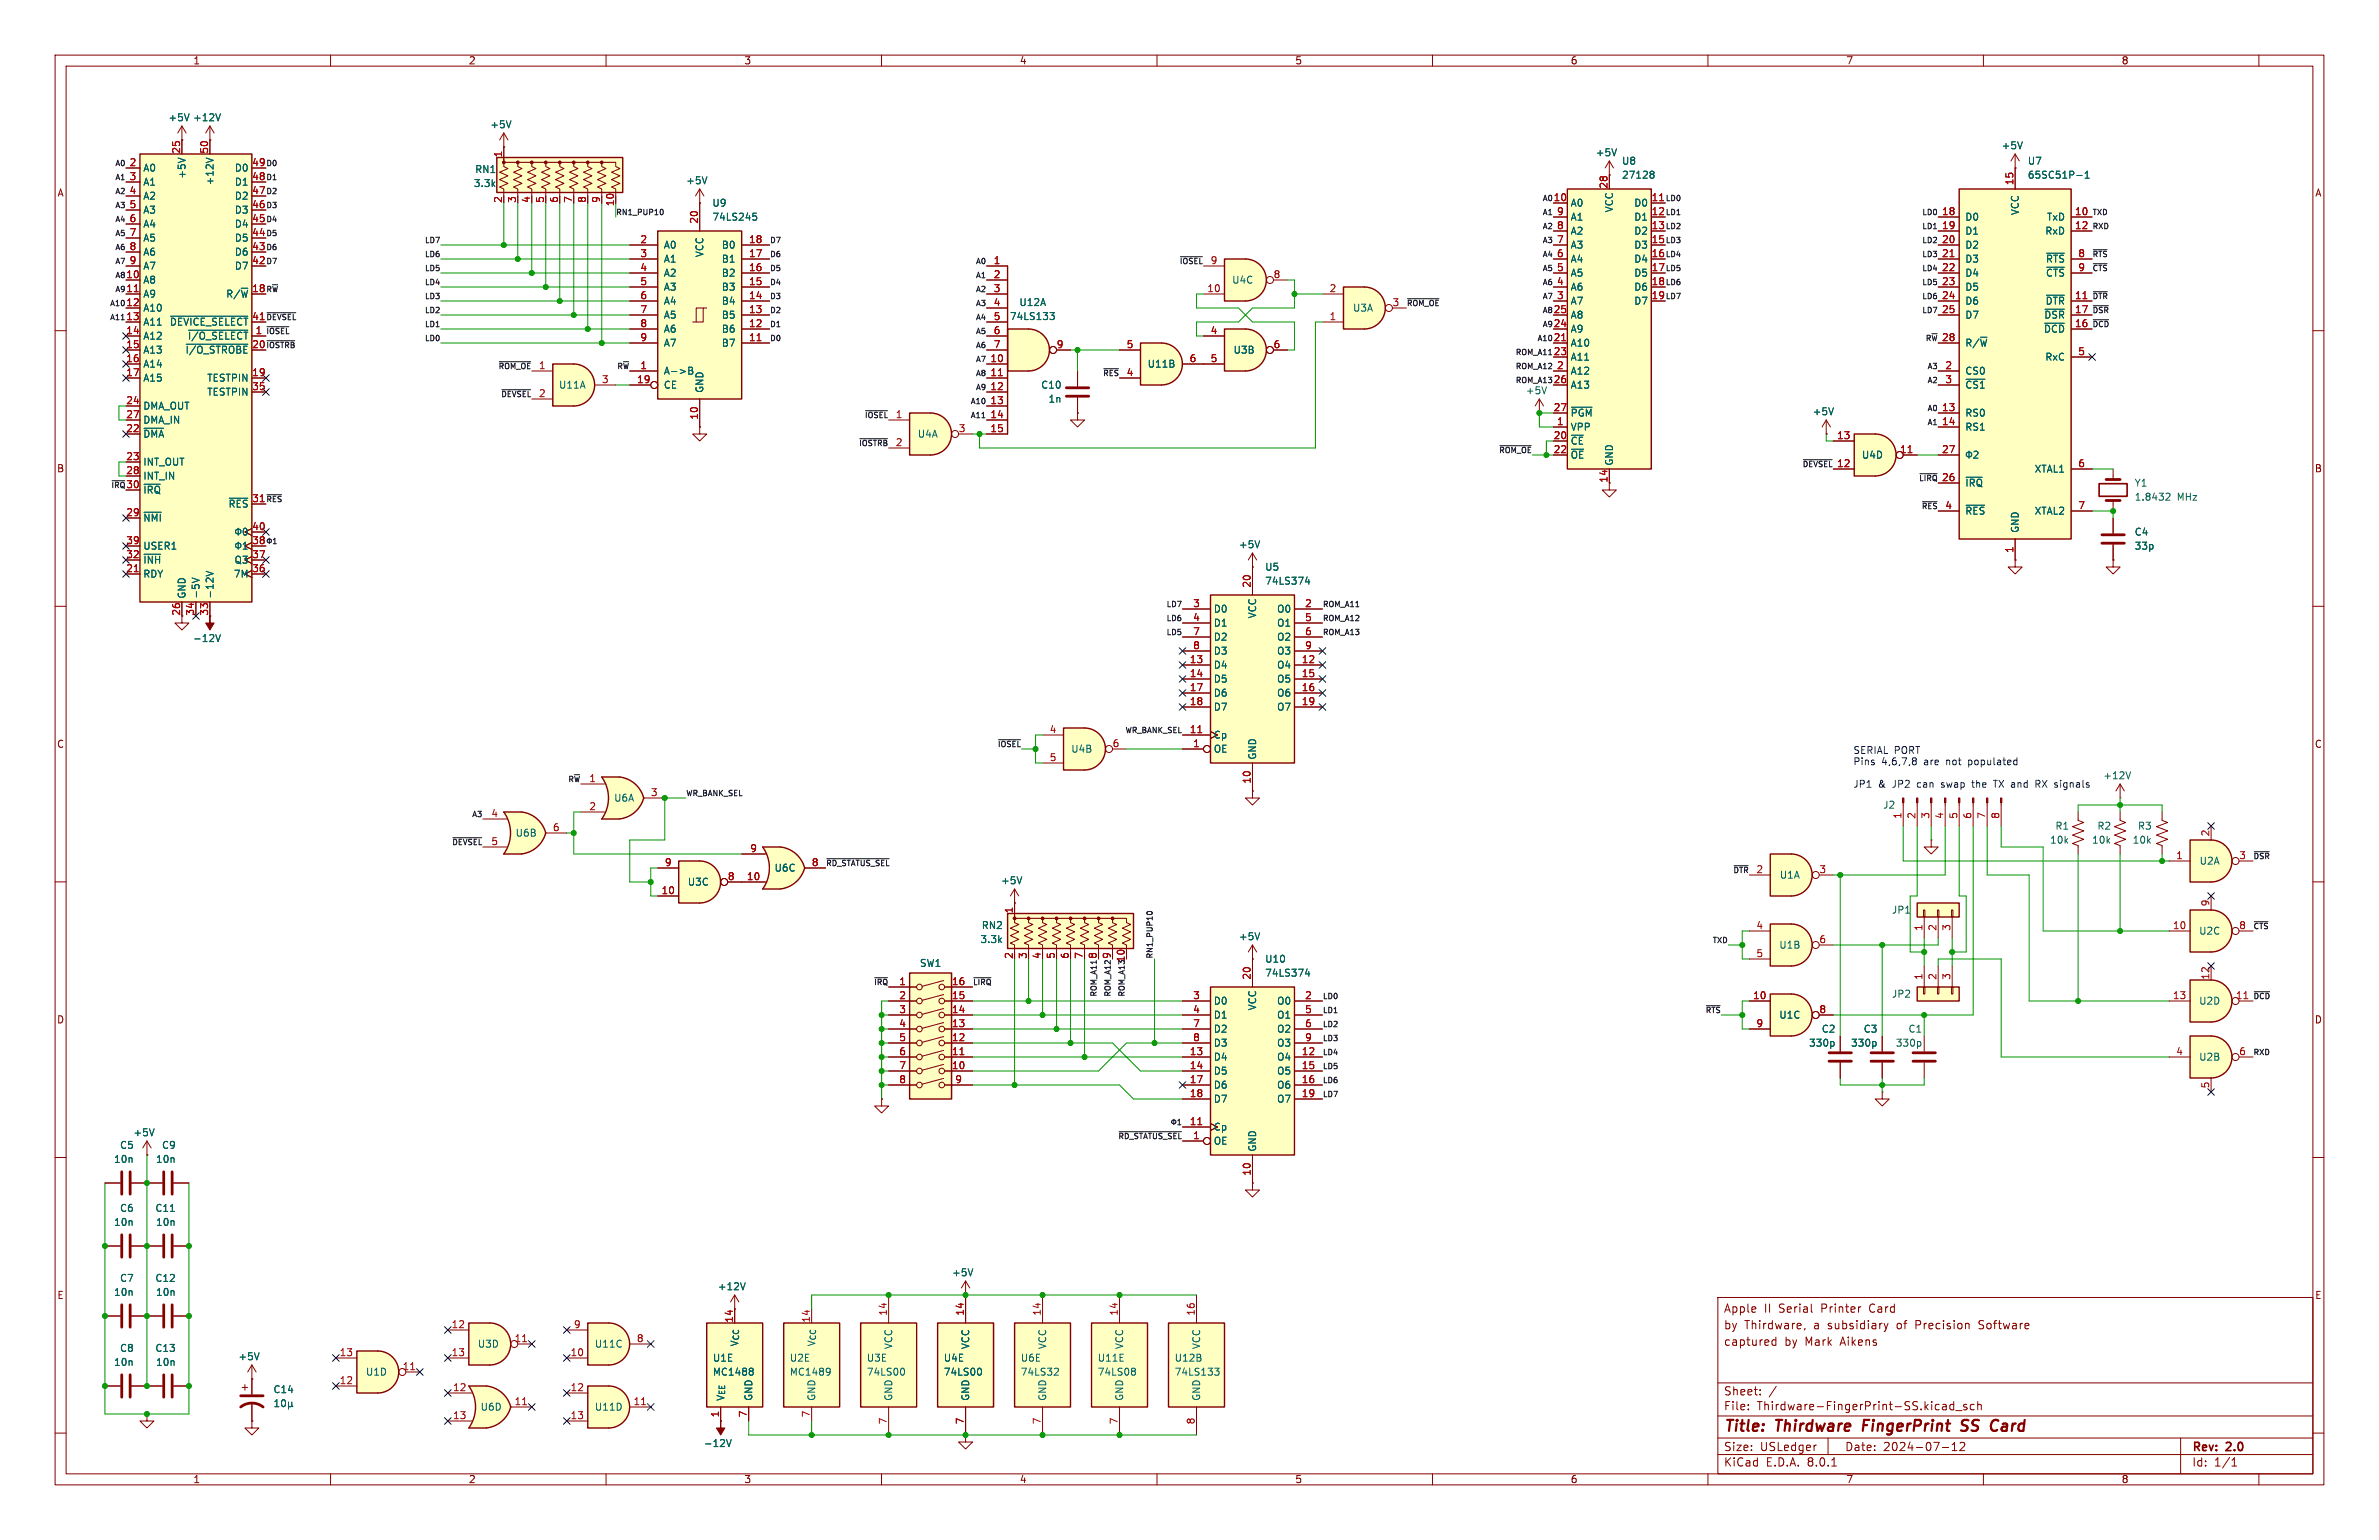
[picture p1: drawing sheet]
<svg xmlns="http://www.w3.org/2000/svg" width="432mm" height="279mm" viewBox="0 0 432 279" stroke-linecap="round" stroke-linejoin="round" font-family="sans-serif">
<defs><g id="words">
<g font-size="2.8" fill="#840000">
<text x="312.8" y="260.3">Title:</text>
<text x="322.5" y="260.3">Thirdware</text>
<text x="339" y="260.3">FingerPrint</text>
<text x="357.7" y="260.3">SS</text>
<text x="363.8" y="260.3">Card</text>
</g>
<g font-size="2.1" fill="#840000">
<text x="312.8" y="238.4">Apple</text>
<text x="320.2" y="238.4">II</text>
<text x="322.9" y="238.4">Serial</text>
<text x="330.7" y="238.4">Printer</text>
<text x="339.6" y="238.4">Card</text>
<text x="312.8" y="244.4">captured</text>
<text x="312.8" y="241.4">by</text>
<text x="316.6" y="241.4">Thirdware,</text>
<text x="323.9" y="244.4">by</text>
<text x="327.7" y="244.4">Mark</text>
<text x="329.3" y="241.4">a</text>
<text x="331.9" y="241.4">subsidiary</text>
<text x="334.2" y="244.4">Aikens</text>
<text x="344.6" y="241.4">of</text>
<text x="348.1" y="241.4">Precision</text>
<text x="359.7" y="241.4">Software</text>
<text x="312.8" y="256.1">File:</text>
<text x="312.8" y="253.4">Sheet:</text>
<text x="318.9" y="256.1">Thirdware-FingerPrint-SS.kicad_sch</text>
<text x="312.8" y="263.5">Size:</text>
<text x="319.5" y="263.5">USLedger</text>
<text x="334.8" y="263.5">Date:</text>
<text x="341.8" y="263.5">2024-07-12</text>
<text x="397.8" y="263.7">Rev:</text>
<text x="404.2" y="263.7">2.0</text>
<text x="312.8" y="266.3">KiCad</text>
<text x="320.5" y="266.3">E.D.A.</text>
<text x="328.1" y="266.3">8.0.1</text>
<text x="397.8" y="266.3">Id:</text>
<text x="401.9" y="266.3">1/1</text>
</g>
<g font-size="1.8" fill="#840000">
<text x="35" y="11.9">1</text>
<text x="85" y="11.9">2</text>
<text x="135" y="11.9">3</text>
<text x="185" y="11.9">4</text>
<text x="235" y="11.9">5</text>
<text x="285" y="11.9">6</text>
<text x="335" y="11.9">7</text>
<text x="385" y="11.9">8</text>
<text x="10.3" y="35.9">A</text>
<text x="420.1" y="35.9">A</text>
<text x="10.3" y="85.9">B</text>
<text x="420.1" y="85.9">B</text>
<text x="10.3" y="135.9">C</text>
<text x="420.1" y="135.9">C</text>
<text x="10.3" y="185.9">D</text>
<text x="420.1" y="185.9">D</text>
<text x="10.3" y="235.9">E</text>
<text x="420.1" y="235.9">E</text>
<text x="35" y="269.3">1</text>
<text x="85" y="269.3">2</text>
<text x="135" y="269.3">3</text>
<text x="185" y="269.3">4</text>
<text x="235" y="269.3">5</text>
<text x="285" y="269.3">6</text>
<text x="335" y="269.3">7</text>
<text x="385" y="269.3">8</text>
</g>
<g font-size="1.8" fill="#006464">
<text x="30.5" y="22.2">+5V</text>
<text x="35" y="22.2">+12V</text>
<text x="88.9" y="23.5">+5V</text>
<text x="289.6" y="28.5">+5V</text>
<text x="363.2" y="27.3">+5V</text>
<text x="25.9" y="31.3">A0</text>
<text x="25.9" y="33.9">A1</text>
<text x="33.9" y="32.5" transform="rotate(-90 33.9 32.5)">+5V</text>
<text x="39" y="33.7" transform="rotate(-90 39 33.7)">+12V</text>
<text x="42.5" y="33.9">D1</text>
<text x="42.5" y="31.3">D0</text>
<text x="85.9" y="34.1">3.3k</text>
<text x="86.1" y="31.6">RN1</text>
<text x="124.5" y="33.6">+5V</text>
<text x="294.3" y="30.1">U8</text>
<text x="294.3" y="32.6">27128</text>
<text x="368" y="30.1">U7</text>
<text x="368" y="32.6">65SC51P-1</text>
<text x="25.9" y="36.4">A2</text>
<text x="25.9" y="39">A3</text>
<text x="25.9" y="41.5">A4</text>
<text x="42.5" y="41.5">D4</text>
<text x="42.5" y="39">D3</text>
<text x="42.5" y="36.4">D2</text>
<text x="129.2" y="37.7">U9</text>
<text x="129.2" y="40.2">74LS245</text>
<text x="285" y="37.7">A0</text>
<text x="285" y="40.2">A1</text>
<text x="293" y="38.6" transform="rotate(-90 293 38.6)">VCC</text>
<text x="296.5" y="37.7">D0</text>
<text x="296.5" y="40.2">D1</text>
<text x="356.6" y="40.2">D0</text>
<text x="366.6" y="39.1" transform="rotate(-90 366.6 39.1)">VCC</text>
<text x="371.4" y="40.2">TxD</text>
<text x="25.9" y="44">A5</text>
<text x="25.9" y="46.6">A6</text>
<text x="42.5" y="46.6">D6</text>
<text x="42.5" y="44">D5</text>
<text x="120.4" y="45.3">A0</text>
<text x="120.4" y="47.9">A1</text>
<text x="127.9" y="46.8" transform="rotate(-90 127.9 46.8)">VCC</text>
<text x="130.9" y="47.9">B1</text>
<text x="130.9" y="45.3">B0</text>
<text x="285" y="47.9">A4</text>
<text x="285" y="45.3">A3</text>
<text x="285" y="42.8">A2</text>
<text x="296.5" y="42.8">D2</text>
<text x="296.5" y="45.3">D3</text>
<text x="296.5" y="47.9">D4</text>
<text x="356.6" y="42.8">D1</text>
<text x="356.6" y="45.3">D2</text>
<text x="356.6" y="47.9">D3</text>
<text x="371.1" y="42.8">RxD</text>
<text x="371.3" y="47.9">~{RTS}</text>
<text x="25.9" y="51.7">A8</text>
<text x="25.9" y="49.1">A7</text>
<text x="42.5" y="49.1">D7</text>
<text x="120.4" y="50.4">A2</text>
<text x="120.4" y="52.9">A3</text>
<text x="130.9" y="52.9">B3</text>
<text x="130.9" y="50.4">B2</text>
<text x="223.5" y="51.7">U4C</text>
<text x="285" y="52.9">A6</text>
<text x="285" y="50.4">A5</text>
<text x="296.5" y="50.4">D5</text>
<text x="296.5" y="52.9">D6</text>
<text x="356.6" y="50.4">D4</text>
<text x="356.6" y="52.9">D5</text>
<text x="371.3" y="50.4">~{CTS}</text>
<text x="25.9" y="54.2">A9</text>
<text x="25.9" y="56.7">A10</text>
<text x="25.9" y="59.3">A11</text>
<text x="30.7" y="59.3">~{DEVICE_SELECT}</text>
<text x="41" y="54.2">R/~{W}</text>
<text x="120.4" y="55.5">A4</text>
<text x="120.4" y="58">A5</text>
<text x="130.9" y="58">B5</text>
<text x="130.9" y="55.5">B4</text>
<text x="183.2" y="58.3">74LS133</text>
<text x="184.9" y="55.7">U12A</text>
<text x="245.5" y="56.7">U3A</text>
<text x="285" y="58">A8</text>
<text x="285" y="55.5">A7</text>
<text x="296.5" y="55.5">D7</text>
<text x="356.6" y="55.5">D6</text>
<text x="356.6" y="58">D7</text>
<text x="371" y="58">~{DSR}</text>
<text x="371.2" y="55.5">~{DTR}</text>
<text x="25.9" y="61.8">A12</text>
<text x="25.9" y="64.4">A13</text>
<text x="33.6" y="64.4">~{I/O_STROBE}</text>
<text x="34" y="61.8">~{I/O_SELECT}</text>
<text x="120.4" y="60.6">A6</text>
<text x="120.4" y="63.1">A7</text>
<text x="130.9" y="63.1">B7</text>
<text x="130.9" y="60.6">B6</text>
<text x="223.8" y="64.4">U3B</text>
<text x="285" y="63.1">A10</text>
<text x="285" y="65.6">A11</text>
<text x="285" y="60.6">A9</text>
<text x="356.6" y="63.1">R/~{W}</text>
<text x="370.9" y="60.6">~{DCD}</text>
<text x="371.1" y="65.6">RxC</text>
<text x="25.9" y="66.9">A14</text>
<text x="25.9" y="69.4">A15</text>
<text x="37.5" y="69.4">TESTPIN</text>
<text x="37.5" y="72">TESTPIN</text>
<text x="101.4" y="70.7">U11A</text>
<text x="120.4" y="68.2">A-&gt;B</text>
<text x="120.4" y="70.7">CE</text>
<text x="127.9" y="71.4" transform="rotate(-90 127.9 71.4)">GND</text>
<text x="188.9" y="70.7">C10</text>
<text x="208.2" y="66.9">U11B</text>
<text x="276.9" y="71.7">+5V</text>
<text x="285" y="68.2">A12</text>
<text x="285" y="70.7">A13</text>
<text x="356.6" y="68.2">CS0</text>
<text x="356.6" y="70.7">~{CS1}</text>
<text x="25.9" y="74.5">DMA_OUT</text>
<text x="25.9" y="77.1">DMA_IN</text>
<text x="190.2" y="73.3">1n</text>
<text x="285" y="75.8">~{PGM}</text>
<text x="328.9" y="75.5">+5V</text>
<text x="356.6" y="75.8">RS0</text>
<text x="25.9" y="79.6">~{DMA}</text>
<text x="166.5" y="79.6">U4A</text>
<text x="285" y="78.3">VPP</text>
<text x="285" y="80.9">~{CE}</text>
<text x="285" y="83.4">~{OE}</text>
<text x="337.8" y="83.4">U4D</text>
<text x="356.6" y="78.3">RS1</text>
<text x="25.9" y="84.7">INT_OUT</text>
<text x="25.9" y="87.2">INT_IN</text>
<text x="25.9" y="89.8">~{IRQ}</text>
<text x="293" y="84.6" transform="rotate(-90 293 84.6)">GND</text>
<text x="356.6" y="88.5">~{IRQ}</text>
<text x="369.2" y="86">XTAL1</text>
<text x="387.4" y="88.5">Y1</text>
<text x="25.9" y="94.8">~{NMI}</text>
<text x="41.4" y="92.3">~{RES}</text>
<text x="356.6" y="93.6">~{RES}</text>
<text x="369.2" y="93.6">XTAL2</text>
<text x="387.4" y="91">1.8432</text>
<text x="395.2" y="91">MHz</text>
<text x="25.9" y="99.9">USER1</text>
<text x="224.8" y="99.7">+5V</text>
<text x="366.6" y="96.8" transform="rotate(-90 366.6 96.8)">GND</text>
<text x="387.4" y="97.4">C4</text>
<text x="387.4" y="99.9">33p</text>
<text x="25.9" y="105">RDY</text>
<text x="25.9" y="102.5">~{INH}</text>
<text x="42.3" y="105">7M</text>
<text x="42.5" y="102.5">Q3</text>
<text x="229.5" y="103.7">U5</text>
<text x="229.5" y="106.3">74LS374</text>
<text x="33.9" y="108.7" transform="rotate(-90 33.9 108.7)">GND</text>
<text x="36.4" y="108.7" transform="rotate(-90 36.4 108.7)">-5V</text>
<text x="39" y="108.7" transform="rotate(-90 39 108.7)">-12V</text>
<text x="220.2" y="111.4">D0</text>
<text x="220.2" y="113.9">D1</text>
<text x="228.2" y="112.3" transform="rotate(-90 228.2 112.3)">VCC</text>
<text x="231.7" y="111.4">O0</text>
<text x="231.7" y="113.9">O1</text>
<text x="35" y="116.7">-12V</text>
<text x="220.2" y="116.4">D2</text>
<text x="220.2" y="119">D3</text>
<text x="231.7" y="116.4">O2</text>
<text x="231.7" y="119">O3</text>
<text x="220.2" y="121.5">D4</text>
<text x="220.2" y="124.1">D5</text>
<text x="231.7" y="121.5">O4</text>
<text x="231.7" y="124.1">O5</text>
<text x="220.2" y="126.6">D6</text>
<text x="220.2" y="129.1">D7</text>
<text x="231.7" y="126.6">O6</text>
<text x="231.7" y="129.1">O7</text>
<text x="194.3" y="136.8">U4B</text>
<text x="220.2" y="136.8">OE</text>
<text x="220.2" y="134.2">Cp</text>
<text x="228.2" y="137.9" transform="rotate(-90 228.2 137.9)">GND</text>
<text x="381.7" y="141.6">+12V</text>
<text x="111.4" y="145.6">U6A</text>
<text x="341.7" y="146.9">J2</text>
<text x="93.5" y="152">U6B</text>
<text x="372" y="153.3">10k</text>
<text x="373" y="150.7">R1</text>
<text x="379.6" y="153.3">10k</text>
<text x="380.6" y="150.7">R2</text>
<text x="387" y="153.3">10k</text>
<text x="388" y="150.7">R3</text>
<text x="124.7" y="160.9">U3C</text>
<text x="140.5" y="158.3">U6C</text>
<text x="181.6" y="160.6">+5V</text>
<text x="323" y="159.6">U1A</text>
<text x="399.2" y="157.1">U2A</text>
<text x="343.3" y="166">JP1</text>
<text x="177.9" y="171.3">3.3k</text>
<text x="178.1" y="168.8">RN2</text>
<text x="224.8" y="170.8">+5V</text>
<text x="322.9" y="172.3">U1B</text>
<text x="399.1" y="169.8">U2C</text>
<text x="166.9" y="175.6">SW1</text>
<text x="229.5" y="174.9">U10</text>
<text x="229.5" y="177.4">74LS374</text>
<text x="220.2" y="182.5">D0</text>
<text x="220.2" y="185">D1</text>
<text x="228.2" y="183.4" transform="rotate(-90 228.2 183.4)">VCC</text>
<text x="231.7" y="182.5">O0</text>
<text x="231.7" y="185">O1</text>
<text x="322.9" y="185">U1C</text>
<text x="343.3" y="181.2">JP2</text>
<text x="399.1" y="182.5">U2D</text>
<text x="220.2" y="187.6">D2</text>
<text x="220.2" y="190.1">D3</text>
<text x="231.7" y="187.6">O2</text>
<text x="231.7" y="190.1">O3</text>
<text x="328.3" y="190.1">330p</text>
<text x="330.6" y="187.6">C2</text>
<text x="335.9" y="190.1">330p</text>
<text x="338.2" y="187.6">C3</text>
<text x="344" y="190.1">330p</text>
<text x="346.3" y="187.6">C1</text>
<text x="220.2" y="192.6">D4</text>
<text x="220.2" y="195.2">D5</text>
<text x="220.2" y="197.7">D6</text>
<text x="231.7" y="192.6">O4</text>
<text x="231.7" y="195.2">O5</text>
<text x="231.7" y="197.7">O6</text>
<text x="399.1" y="192.6">U2B</text>
<text x="220.2" y="200.3">D7</text>
<text x="231.7" y="200.3">O7</text>
<text x="21.7" y="208.6">C5</text>
<text x="24.1" y="206.3">+5V</text>
<text x="29.3" y="208.6">C9</text>
<text x="220.2" y="207.9">OE</text>
<text x="220.2" y="205.3">Cp</text>
<text x="228.2" y="209" transform="rotate(-90 228.2 209)">GND</text>
<text x="20.6" y="211.2">10n</text>
<text x="28.2" y="211.2">10n</text>
<text x="21.7" y="220.1">C6</text>
<text x="28.1" y="220.1">C11</text>
<text x="20.6" y="222.6">10n</text>
<text x="28.2" y="222.6">10n</text>
<text x="21.7" y="232.8">C7</text>
<text x="28.1" y="232.8">C12</text>
<text x="172.7" y="231.7">+5V</text>
<text x="20.6" y="235.3">10n</text>
<text x="28.2" y="235.3">10n</text>
<text x="130.2" y="234.3">+12V</text>
<text x="21.7" y="245.5">C8</text>
<text x="28.1" y="245.5">C13</text>
<text x="86.6" y="244.7">U3D</text>
<text x="107.9" y="244.7">U11C</text>
<text x="134.2" y="244.4" transform="rotate(-90 134.2 244.4)">V_{CC}</text>
<text x="148.2" y="244.4" transform="rotate(-90 148.2 244.4)">V_{CC}</text>
<text x="162.2" y="244.9" transform="rotate(-90 162.2 244.9)">VCC</text>
<text x="176.1" y="244.9" transform="rotate(-90 176.1 244.9)">VCC</text>
<text x="190.1" y="244.9" transform="rotate(-90 190.1 244.9)">VCC</text>
<text x="204.1" y="244.9" transform="rotate(-90 204.1 244.9)">VCC</text>
<text x="218" y="244.9" transform="rotate(-90 218 244.9)">VCC</text>
<text x="20.6" y="248">10n</text>
<text x="28.2" y="248">10n</text>
<text x="43.2" y="247">+5V</text>
<text x="66.3" y="249.8">U1D</text>
<text x="129.3" y="247.2">U1E</text>
<text x="129.3" y="249.8">MC1488</text>
<text x="143.3" y="247.2">U2E</text>
<text x="143.3" y="249.8">MC1489</text>
<text x="157.2" y="247.2">U3E</text>
<text x="157.2" y="249.8">74LS00</text>
<text x="171.2" y="247.2">U4E</text>
<text x="171.2" y="249.8">74LS00</text>
<text x="185.2" y="247.2">U6E</text>
<text x="185.2" y="249.8">74LS32</text>
<text x="199.1" y="247.2">U11E</text>
<text x="199.1" y="249.8">74LS08</text>
<text x="213.1" y="247.2">U12B</text>
<text x="213.1" y="249.8">74LS133</text>
<text x="49.5" y="253">C14</text>
<text x="87.1" y="256.1">U6D</text>
<text x="107.9" y="256.1">U11D</text>
<text x="131.7" y="254.3" transform="rotate(-90 131.7 254.3)">V_{EE}</text>
<text x="136.8" y="254.3" transform="rotate(-90 136.8 254.3)">GND</text>
<text x="148.2" y="254.3" transform="rotate(-90 148.2 254.3)">GND</text>
<text x="162.2" y="254.3" transform="rotate(-90 162.2 254.3)">GND</text>
<text x="176.1" y="254.3" transform="rotate(-90 176.1 254.3)">GND</text>
<text x="190.1" y="254.3" transform="rotate(-90 190.1 254.3)">GND</text>
<text x="204.1" y="254.3" transform="rotate(-90 204.1 254.3)">GND</text>
<text x="218" y="254.3" transform="rotate(-90 218 254.3)">GND</text>
<text x="127.7" y="262.7">-12V</text>
</g>
<g font-size="1.8" fill="#a90000">
<text x="32.8" y="28" transform="rotate(-90 32.8 28)">25</text>
<text x="37.8" y="28" transform="rotate(-90 37.8 28)">50</text>
<text x="91.2" y="28.6" transform="rotate(-90 91.2 28.6)">1</text>
<text x="23.4" y="30.2">2</text>
<text x="23.4" y="32.8">3</text>
<text x="23.4" y="35.3">4</text>
<text x="45.7" y="35.3">47</text>
<text x="45.7" y="32.8">48</text>
<text x="45.7" y="30.2">49</text>
<text x="291.8" y="34.3" transform="rotate(-90 291.8 34.3)">28</text>
<text x="365.5" y="33.7" transform="rotate(-90 365.5 33.7)">15</text>
<text x="23.4" y="37.8">5</text>
<text x="23.4" y="40.4">6</text>
<text x="45.7" y="40.4">45</text>
<text x="45.7" y="37.8">46</text>
<text x="91.2" y="36.9" transform="rotate(-90 91.2 36.9)">2</text>
<text x="93.7" y="36.9" transform="rotate(-90 93.7 36.9)">3</text>
<text x="96.3" y="36.9" transform="rotate(-90 96.3 36.9)">4</text>
<text x="98.8" y="36.9" transform="rotate(-90 98.8 36.9)">5</text>
<text x="101.3" y="36.9" transform="rotate(-90 101.3 36.9)">6</text>
<text x="103.9" y="36.9" transform="rotate(-90 103.9 36.9)">7</text>
<text x="106.4" y="36.9" transform="rotate(-90 106.4 36.9)">8</text>
<text x="109" y="36.9" transform="rotate(-90 109 36.9)">9</text>
<text x="111.5" y="37.5" transform="rotate(-90 111.5 37.5)">10</text>
<text x="126.7" y="40.7" transform="rotate(-90 126.7 40.7)">20</text>
<text x="281.9" y="36.6">10</text>
<text x="282.5" y="41.7">8</text>
<text x="282.5" y="39.1">9</text>
<text x="299.7" y="36.6">11</text>
<text x="299.7" y="39.1">12</text>
<text x="299.7" y="41.7">13</text>
<text x="352.4" y="39.1">18</text>
<text x="352.4" y="41.7">19</text>
<text x="376.5" y="39.1">10</text>
<text x="376.5" y="41.7">12</text>
<text x="23.4" y="42.9">7</text>
<text x="23.4" y="45.5">8</text>
<text x="45.7" y="45.5">43</text>
<text x="45.7" y="42.9">44</text>
<text x="116.1" y="44.2">2</text>
<text x="116.1" y="46.7">3</text>
<text x="135.8" y="46.7">17</text>
<text x="135.8" y="44.2">18</text>
<text x="282.5" y="46.7">6</text>
<text x="282.5" y="44.2">7</text>
<text x="299.7" y="44.2">15</text>
<text x="299.7" y="46.7">16</text>
<text x="352.4" y="44.2">20</text>
<text x="352.4" y="46.7">21</text>
<text x="377.1" y="46.7">8</text>
<text x="22.8" y="50.5">10</text>
<text x="22.8" y="53.1">11</text>
<text x="23.4" y="48">9</text>
<text x="45.7" y="53.1">18</text>
<text x="45.7" y="48">42</text>
<text x="116.1" y="49.3">4</text>
<text x="116.1" y="51.8">5</text>
<text x="135.8" y="51.8">15</text>
<text x="135.8" y="49.3">16</text>
<text x="180.3" y="48">1</text>
<text x="180.3" y="50.5">2</text>
<text x="180.3" y="53.1">3</text>
<text x="219" y="53.1">10</text>
<text x="219.6" y="48">9</text>
<text x="231.1" y="50.5">8</text>
<text x="241.2" y="53.1">2</text>
<text x="282.5" y="51.8">4</text>
<text x="282.5" y="49.3">5</text>
<text x="299.7" y="49.3">17</text>
<text x="299.7" y="51.8">18</text>
<text x="352.4" y="49.3">22</text>
<text x="352.4" y="51.8">23</text>
<text x="377.1" y="49.3">9</text>
<text x="22.8" y="55.6">12</text>
<text x="22.8" y="58.2">13</text>
<text x="45.7" y="58.2">41</text>
<text x="116.1" y="54.4">6</text>
<text x="116.1" y="56.9">7</text>
<text x="116.1" y="59.4">8</text>
<text x="135.8" y="59.4">12</text>
<text x="135.8" y="56.9">13</text>
<text x="135.8" y="54.4">14</text>
<text x="180.3" y="55.6">4</text>
<text x="180.3" y="58.2">5</text>
<text x="241.2" y="58.2">1</text>
<text x="252.7" y="55.6">3</text>
<text x="281.9" y="59.4">24</text>
<text x="281.9" y="56.9">25</text>
<text x="282.5" y="54.4">3</text>
<text x="299.7" y="54.4">19</text>
<text x="352.4" y="54.4">24</text>
<text x="352.4" y="56.9">25</text>
<text x="376.5" y="54.4">11</text>
<text x="376.5" y="59.4">16</text>
<text x="376.5" y="56.9">17</text>
<text x="22.8" y="60.7">14</text>
<text x="22.8" y="63.2">15</text>
<text x="22.8" y="65.8">16</text>
<text x="45.7" y="63.2">20</text>
<text x="46.3" y="60.7">1</text>
<text x="116.1" y="62">9</text>
<text x="135.8" y="62">11</text>
<text x="179.7" y="65.8">10</text>
<text x="180.3" y="60.7">6</text>
<text x="180.3" y="63.2">7</text>
<text x="191.7" y="63.2">9</text>
<text x="204.4" y="63.2">5</text>
<text x="215.8" y="65.8">6</text>
<text x="219.6" y="60.7">4</text>
<text x="219.6" y="65.8">5</text>
<text x="231.1" y="63.2">6</text>
<text x="281.9" y="62">21</text>
<text x="281.9" y="64.5">23</text>
<text x="352.4" y="62">28</text>
<text x="377.1" y="64.5">5</text>
<text x="22.8" y="68.3">17</text>
<text x="45.7" y="68.3">19</text>
<text x="45.7" y="70.9">35</text>
<text x="97.7" y="67.1">1</text>
<text x="109.1" y="69.6">3</text>
<text x="115.5" y="69.6">19</text>
<text x="116.1" y="67.1">1</text>
<text x="179.7" y="68.3">11</text>
<text x="179.7" y="70.9">12</text>
<text x="204.4" y="68.3">4</text>
<text x="281.9" y="69.6">26</text>
<text x="282.5" y="67.1">2</text>
<text x="353" y="67.1">2</text>
<text x="353" y="69.6">3</text>
<text x="22.8" y="73.4">24</text>
<text x="22.8" y="75.9">27</text>
<text x="97.7" y="72.1">2</text>
<text x="126.7" y="76.2" transform="rotate(-90 126.7 76.2)">10</text>
<text x="162.5" y="75.9">1</text>
<text x="179.7" y="73.4">13</text>
<text x="179.7" y="75.9">14</text>
<text x="281.9" y="74.7">27</text>
<text x="282.5" y="77.2">1</text>
<text x="352.4" y="74.7">13</text>
<text x="352.4" y="77.2">14</text>
<text x="22.8" y="78.5">22</text>
<text x="22.8" y="83.6">23</text>
<text x="162.5" y="81">2</text>
<text x="173.9" y="78.5">3</text>
<text x="179.7" y="78.5">15</text>
<text x="281.9" y="79.8">20</text>
<text x="281.9" y="82.3">22</text>
<text x="333.3" y="79.8">13</text>
<text x="344.8" y="82.3">11</text>
<text x="352.4" y="82.3">27</text>
<text x="22.8" y="86.1">28</text>
<text x="22.8" y="88.6">30</text>
<text x="291.8" y="87.7" transform="rotate(-90 291.8 87.7)">14</text>
<text x="333.3" y="84.8">12</text>
<text x="352.4" y="87.4">26</text>
<text x="377.1" y="84.8">6</text>
<text x="22.8" y="93.7">29</text>
<text x="45.7" y="91.2">31</text>
<text x="353" y="92.5">4</text>
<text x="377.1" y="92.5">7</text>
<text x="22.8" y="101.3">32</text>
<text x="22.8" y="98.8">39</text>
<text x="45.7" y="101.3">37</text>
<text x="45.7" y="98.8">38</text>
<text x="45.7" y="96.3">40</text>
<text x="365.5" y="100.4" transform="rotate(-90 365.5 100.4)">1</text>
<text x="22.8" y="103.9">21</text>
<text x="45.7" y="103.9">36</text>
<text x="227.1" y="106.7" transform="rotate(-90 227.1 106.7)">20</text>
<text x="32.8" y="111.8" transform="rotate(-90 32.8 111.8)">26</text>
<text x="35.3" y="111.8" transform="rotate(-90 35.3 111.8)">34</text>
<text x="37.8" y="111.8" transform="rotate(-90 37.8 111.8)">33</text>
<text x="216.5" y="110.2">3</text>
<text x="216.5" y="112.8">4</text>
<text x="236.8" y="110.2">2</text>
<text x="236.8" y="112.8">5</text>
<text x="216.5" y="115.3">7</text>
<text x="216.5" y="117.9">8</text>
<text x="236.8" y="115.3">6</text>
<text x="236.8" y="117.9">9</text>
<text x="215.9" y="120.4">13</text>
<text x="215.9" y="122.9">14</text>
<text x="215.9" y="125.5">17</text>
<text x="236.2" y="120.4">12</text>
<text x="236.2" y="122.9">15</text>
<text x="236.2" y="125.5">16</text>
<text x="215.9" y="128">18</text>
<text x="236.2" y="128">19</text>
<text x="190.4" y="133.1">4</text>
<text x="201.9" y="135.6">6</text>
<text x="215.9" y="133.1">11</text>
<text x="216.5" y="135.6">1</text>
<text x="106.9" y="142">1</text>
<text x="190.4" y="138.2">5</text>
<text x="227.1" y="142.3" transform="rotate(-90 227.1 142.3)">10</text>
<text x="89.1" y="148.3">4</text>
<text x="106.9" y="147.1">2</text>
<text x="118" y="144.5">3</text>
<text x="345.2" y="148.7" transform="rotate(-90 345.2 148.7)">1</text>
<text x="347.7" y="148.7" transform="rotate(-90 347.7 148.7)">2</text>
<text x="350.3" y="148.7" transform="rotate(-90 350.3 148.7)">3</text>
<text x="352.8" y="148.7" transform="rotate(-90 352.8 148.7)">4</text>
<text x="355.3" y="148.7" transform="rotate(-90 355.3 148.7)">5</text>
<text x="357.9" y="148.7" transform="rotate(-90 357.9 148.7)">6</text>
<text x="360.4" y="148.7" transform="rotate(-90 360.4 148.7)">7</text>
<text x="363" y="148.7" transform="rotate(-90 363 148.7)">8</text>
<text x="89.1" y="153.4">5</text>
<text x="100.3" y="150.9">6</text>
<text x="136.1" y="154.7">9</text>
<text x="394.9" y="156">1</text>
<text x="401.1" y="151.8" transform="rotate(-90 401.1 151.8)">2</text>
<text x="406.3" y="156">3</text>
<text x="120.6" y="157.2">9</text>
<text x="132" y="159.8">8</text>
<text x="135.5" y="159.8">10</text>
<text x="147.2" y="157.2">8</text>
<text x="318.7" y="158.5">2</text>
<text x="330.1" y="158.5">3</text>
<text x="120" y="162.3">10</text>
<text x="183.9" y="165.8" transform="rotate(-90 183.9 165.8)">1</text>
<text x="401.1" y="164.5" transform="rotate(-90 401.1 164.5)">9</text>
<text x="318.7" y="168.7">4</text>
<text x="318.7" y="173.7">5</text>
<text x="330.1" y="171.2">6</text>
<text x="349" y="169" transform="rotate(-90 349 169)">1</text>
<text x="351.5" y="169" transform="rotate(-90 351.5 169)">2</text>
<text x="354.1" y="169" transform="rotate(-90 354.1 169)">3</text>
<text x="394.3" y="168.7">10</text>
<text x="406.3" y="168.7">8</text>
<text x="163.1" y="178.8">1</text>
<text x="172.7" y="178.8">16</text>
<text x="183.9" y="174.1" transform="rotate(-90 183.9 174.1)">2</text>
<text x="186.4" y="174.1" transform="rotate(-90 186.4 174.1)">3</text>
<text x="189" y="174.1" transform="rotate(-90 189 174.1)">4</text>
<text x="191.5" y="174.1" transform="rotate(-90 191.5 174.1)">5</text>
<text x="194.1" y="174.1" transform="rotate(-90 194.1 174.1)">6</text>
<text x="196.6" y="174.1" transform="rotate(-90 196.6 174.1)">7</text>
<text x="199.1" y="174.1" transform="rotate(-90 199.1 174.1)">8</text>
<text x="201.7" y="174.1" transform="rotate(-90 201.7 174.1)">9</text>
<text x="204.2" y="174.7" transform="rotate(-90 204.2 174.7)">10</text>
<text x="227.1" y="177.8" transform="rotate(-90 227.1 177.8)">20</text>
<text x="349" y="177.9" transform="rotate(-90 349 177.9)">1</text>
<text x="351.5" y="177.9" transform="rotate(-90 351.5 177.9)">2</text>
<text x="354.1" y="177.9" transform="rotate(-90 354.1 177.9)">3</text>
<text x="401.1" y="177.8" transform="rotate(-90 401.1 177.8)">12</text>
<text x="163.1" y="181.4">2</text>
<text x="163.1" y="183.9">3</text>
<text x="172.7" y="183.9">14</text>
<text x="172.7" y="181.4">15</text>
<text x="216.5" y="181.4">3</text>
<text x="216.5" y="183.9">4</text>
<text x="236.8" y="181.4">2</text>
<text x="236.8" y="183.9">5</text>
<text x="318.1" y="181.4">10</text>
<text x="330.1" y="183.9">8</text>
<text x="394.3" y="181.4">13</text>
<text x="405.7" y="181.4">11</text>
<text x="163.1" y="186.4">4</text>
<text x="163.1" y="189">5</text>
<text x="163.1" y="191.5">6</text>
<text x="172.7" y="191.5">11</text>
<text x="172.7" y="189">12</text>
<text x="172.7" y="186.4">13</text>
<text x="215.9" y="191.5">13</text>
<text x="216.5" y="186.4">7</text>
<text x="216.5" y="189">8</text>
<text x="236.2" y="191.5">12</text>
<text x="236.8" y="186.4">6</text>
<text x="236.8" y="189">9</text>
<text x="318.7" y="186.4">9</text>
<text x="394.9" y="191.5">4</text>
<text x="406.3" y="191.5">6</text>
<text x="163.1" y="194.1">7</text>
<text x="163.1" y="196.6">8</text>
<text x="172.7" y="194.1">10</text>
<text x="173.3" y="196.6">9</text>
<text x="215.9" y="194.1">14</text>
<text x="215.9" y="196.6">17</text>
<text x="236.2" y="194.1">15</text>
<text x="236.2" y="196.6">16</text>
<text x="401.1" y="197.6" transform="rotate(-90 401.1 197.6)">5</text>
<text x="215.9" y="199.1">18</text>
<text x="236.2" y="199.1">19</text>
<text x="215.9" y="204.2">11</text>
<text x="216.5" y="206.8">1</text>
<text x="227.1" y="213.4" transform="rotate(-90 227.1 213.4)">10</text>
<text x="161" y="238.8" transform="rotate(-90 161 238.8)">14</text>
<text x="175" y="238.8" transform="rotate(-90 175 238.8)">14</text>
<text x="189" y="238.8" transform="rotate(-90 189 238.8)">14</text>
<text x="202.9" y="238.8" transform="rotate(-90 202.9 238.8)">14</text>
<text x="216.9" y="238.8" transform="rotate(-90 216.9 238.8)">16</text>
<text x="81.9" y="241">12</text>
<text x="93.3" y="243.6">11</text>
<text x="104.1" y="241">9</text>
<text x="115.5" y="243.6">8</text>
<text x="133.1" y="240.1" transform="rotate(-90 133.1 240.1)">14</text>
<text x="147.1" y="240.1" transform="rotate(-90 147.1 240.1)">14</text>
<text x="61.6" y="251.2">12</text>
<text x="61.6" y="246.1">13</text>
<text x="73" y="248.7">11</text>
<text x="81.9" y="246.1">13</text>
<text x="103.5" y="246.1">10</text>
<text x="82.1" y="252.5">12</text>
<text x="82.1" y="257.6">13</text>
<text x="93.3" y="255">11</text>
<text x="103.5" y="252.5">12</text>
<text x="103.5" y="257.6">13</text>
<text x="114.9" y="255">11</text>
<text x="130.6" y="257.2" transform="rotate(-90 130.6 257.2)">1</text>
<text x="135.6" y="257.2" transform="rotate(-90 135.6 257.2)">7</text>
<text x="147.1" y="257.2" transform="rotate(-90 147.1 257.2)">7</text>
<text x="161" y="258.5" transform="rotate(-90 161 258.5)">7</text>
<text x="175" y="258.5" transform="rotate(-90 175 258.5)">7</text>
<text x="189" y="258.5" transform="rotate(-90 189 258.5)">7</text>
<text x="202.9" y="258.5" transform="rotate(-90 202.9 258.5)">7</text>
<text x="216.9" y="258.5" transform="rotate(-90 216.9 258.5)">8</text>
</g>
<g font-size="1.8" fill="#0000c2">
<text x="336.3" y="137">SERIAL PORT</text>
<text x="336.3" y="139">Pins</text>
<text x="336.3" y="143.1">JP1</text>
<text x="340.9" y="143.1">&amp;</text>
<text x="341.5" y="139">4,6,7,8</text>
<text x="343.7" y="143.1">JP2</text>
<text x="348.3" y="143.1">can</text>
<text x="349.3" y="139">are</text>
<text x="352.8" y="143.1">swap</text>
<text x="353.5" y="139">not</text>
<text x="357.7" y="139">populated</text>
<text x="358.7" y="143.1">the</text>
<text x="362.8" y="143.1">TX and</text>
<text x="370.8" y="143.1">RX signals</text>
</g>
<g font-size="1.4" fill="#0f0f0f">
<text x="20.8" y="35.3">A2</text>
<text x="20.8" y="32.7">A1</text>
<text x="20.8" y="30.2">A0</text>
<text x="48.3" y="35.3">D2</text>
<text x="20.8" y="40.4">A4</text>
<text x="20.8" y="37.8">A3</text>
<text x="111.8" y="39.1">RN1_PUP10</text>
<text x="279.9" y="39.1">A1</text>
<text x="279.9" y="36.6">A0</text>
<text x="279.9" y="41.6">A2</text>
<text x="302.3" y="41.6">LD2</text>
<text x="302.3" y="39.1">LD1</text>
<text x="302.3" y="36.6">LD0</text>
<text x="348.8" y="39.1">LD0</text>
<text x="348.8" y="41.6">LD1</text>
<text x="379.7" y="41.6">RXD</text>
<text x="379.7" y="39.1">TXD</text>
<text x="20.8" y="48">A7</text>
<text x="20.8" y="42.9">A5</text>
<text x="20.8" y="45.4">A6</text>
<text x="48.3" y="42.9">D5</text>
<text x="77" y="46.7">LD6</text>
<text x="77" y="44.2">LD7</text>
<text x="139.7" y="46.7">D6</text>
<text x="139.7" y="44.2">D7</text>
<text x="177" y="48">A0</text>
<text x="214" y="48">~{IOSEL}</text>
<text x="279.9" y="46.7">A4</text>
<text x="279.9" y="44.2">A3</text>
<text x="302.3" y="44.2">LD3</text>
<text x="302.3" y="46.7">LD4</text>
<text x="348.8" y="44.2">LD2</text>
<text x="348.8" y="46.7">LD3</text>
<text x="379.7" y="46.7">~{RTS}</text>
<text x="20.8" y="53.1">A9</text>
<text x="20.8" y="50.5">A8</text>
<text x="48.3" y="53.1">R~{W}</text>
<text x="77" y="51.8">LD4</text>
<text x="77" y="49.3">LD5</text>
<text x="139.7" y="49.3">D5</text>
<text x="139.7" y="51.8">D4</text>
<text x="177" y="50.5">A1</text>
<text x="177" y="53.1">A2</text>
<text x="279.9" y="51.8">A6</text>
<text x="279.9" y="49.3">A5</text>
<text x="302.3" y="51.8">LD6</text>
<text x="302.3" y="49.3">LD5</text>
<text x="348.8" y="51.8">LD5</text>
<text x="348.8" y="49.3">LD4</text>
<text x="379.7" y="49.3">~{CTS}</text>
<text x="19.8" y="55.6">A10</text>
<text x="19.8" y="58.1">A11</text>
<text x="48.3" y="58.1">~{DEVSEL}</text>
<text x="77" y="56.9">LD2</text>
<text x="77" y="59.4">LD1</text>
<text x="77" y="54.3">LD3</text>
<text x="139.7" y="54.3">D3</text>
<text x="139.7" y="56.9">D2</text>
<text x="139.7" y="59.4">D1</text>
<text x="177" y="55.6">A3</text>
<text x="177" y="58.1">A4</text>
<text x="255.3" y="55.6">~{ROM_OE}</text>
<text x="279.9" y="56.9">A8</text>
<text x="279.9" y="54.3">A7</text>
<text x="279.9" y="59.4">A9</text>
<text x="302.3" y="54.3">LD7</text>
<text x="348.8" y="54.3">LD6</text>
<text x="348.8" y="56.9">LD7</text>
<text x="379.7" y="59.4">~{DCD}</text>
<text x="379.7" y="56.9">~{DSR}</text>
<text x="379.7" y="54.3">~{DTR}</text>
<text x="48.3" y="60.7">~{IOSEL}</text>
<text x="48.3" y="63.2">~{IOSTRB}</text>
<text x="77" y="62">LD0</text>
<text x="139.7" y="62">D0</text>
<text x="177" y="65.8">A7</text>
<text x="177" y="63.2">A6</text>
<text x="177" y="60.7">A5</text>
<text x="275" y="64.5">ROM_A11</text>
<text x="278.9" y="62">A10</text>
<text x="349.4" y="62">R~{W}</text>
<text x="90.4" y="67">~{ROM_OE}</text>
<text x="111.9" y="67">R~{W}</text>
<text x="177" y="68.3">A8</text>
<text x="177" y="70.8">A9</text>
<text x="200.1" y="68.3">~{RES}</text>
<text x="275" y="67">ROM_A12</text>
<text x="275" y="69.6">ROM_A13</text>
<text x="349.7" y="69.6">A2</text>
<text x="349.7" y="67">A3</text>
<text x="90.8" y="72.1">~{DEVSEL}</text>
<text x="156.8" y="75.9">~{IOSEL}</text>
<text x="176.1" y="75.9">A11</text>
<text x="176.1" y="73.4">A10</text>
<text x="349.7" y="74.7">A0</text>
<text x="349.7" y="77.2">A1</text>
<text x="155.8" y="81">~{IOSTRB}</text>
<text x="272" y="82.3">~{ROM_OE}</text>
<text x="20.1" y="88.6">~{IRQ}</text>
<text x="327.1" y="84.8">~{DEVSEL}</text>
<text x="348.2" y="87.4">~{LIRQ}</text>
<text x="48.3" y="91.2">~{RES}</text>
<text x="348.7" y="92.4">~{RES}</text>
<text x="211.6" y="112.8">LD6</text>
<text x="211.6" y="110.2">LD7</text>
<text x="240" y="110.2">ROM_A11</text>
<text x="240" y="112.8">ROM_A12</text>
<text x="211.6" y="115.3">LD5</text>
<text x="240" y="115.3">ROM_A13</text>
<text x="181" y="135.6">~{IOSEL}</text>
<text x="204.1" y="133.1">WR_BANK_SEL</text>
<text x="103" y="142">R~{W}</text>
<text x="85.6" y="148.3">A3</text>
<text x="124.5" y="144.5">WR_BANK_SEL</text>
<text x="81.9" y="153.4">~{DEVSEL}</text>
<text x="408.9" y="155.9">~{DSR}</text>
<text x="149.9" y="157.2">~{RD_STATUS_SEL}</text>
<text x="314.5" y="158.5">~{DTR}</text>
<text x="209.3" y="174" transform="rotate(-90 209.3 174)">RN1_PUP10</text>
<text x="310.7" y="171.2">TXD</text>
<text x="408.9" y="168.6">~{CTS}</text>
<text x="158.5" y="178.8">~{IRQ}</text>
<text x="176.5" y="178.8">~{LIRQ}</text>
<text x="199.1" y="181" transform="rotate(-90 199.1 181)">ROM_A11</text>
<text x="201.7" y="181" transform="rotate(-90 201.7 181)">ROM_A12</text>
<text x="204.2" y="181" transform="rotate(-90 204.2 181)">ROM_A13</text>
<text x="240" y="183.9">LD1</text>
<text x="240" y="181.3">LD0</text>
<text x="309.4" y="183.9">~{RTS}</text>
<text x="408.9" y="181.3">~{DCD}</text>
<text x="240" y="191.5">LD4</text>
<text x="240" y="186.4">LD2</text>
<text x="240" y="189">LD3</text>
<text x="408.9" y="191.5">RXD</text>
<text x="240" y="196.6">LD6</text>
<text x="240" y="194">LD5</text>
<text x="240" y="199.1">LD7</text>
<text x="202.8" y="206.7">~{RD_STATUS_SEL}</text>
</g>
<g font-size="1.4" fill="#a90000">
<text x="48.3" y="32.7">D1</text>
<text x="48.3" y="30.2">D0</text>
<text x="48.3" y="40.4">D4</text>
<text x="48.3" y="37.8">D3</text>
<text x="48.3" y="48">D7</text>
<text x="48.3" y="45.4">D6</text>
</g>
</g></defs>
<g fill="none" stroke="#840000" stroke-width=".18">
<path d="M10 10h411.8v259.4h-411.8zM12 12h407.8v255.4h-407.8zM60 10v2M110 10v2M160 10v2M210 10v2M260 10v2M310 10v2M360 10v2M410 10v2M10 60h2M419.8 60h2"/>
<path d="M10 110h2M419.8 110h2M10 160h2M419.8 160h2M341.6 198.1v1.3h1.3l-1.3 1.3-1.2-1.3h1.2M341.6 198.1h.1M10 210h2M26.7 209.6h.1M26.7 207l-.8 1.3M26.7 207v2.6M26.7 207l.7 1.3M419.8 210h2"/>
<path d="M311.8 235.4h108v32h-108zM328.8 238l.2 .1M337.8 237.1l-.3 .1M10 260h2M311.8 256.9h108M311.8 250.9h108M317.3 255.6v.2M317.3 254.9v.1M319.5 252.9v.2M319.5 252.2v.1M322.3 242.6v1.5M322.3 243.2l-.4-.1-.3 .3v.4l.2 .2h.5"/>
<path d="M322.4 251.5l-1.3 1.9M327.6 241l-.1 .3M342 240.1l.3 1M342.3 241.1l-.1 .3-.2 .2M342.7 240.1l-.4 1M352.8 254.8h.2l.3 .2v.8M353.3 255.7l-.5 .1M353.3 255.1l-.5 .1M354.6 254.9l-.4-.1-.3 .3v.4l.1 .2h.6M354.6 254.3v1.5M355 255.9h1.1M357 254.9l-.4-.1-.2 .2 .1 .2 .5 .2v.3h-.6"/>
<path d="M357.2 240.1l.2 .2v.8M358.3 254.9l-.4-.1-.3 .3v.4l.2 .2h.5M359 254.9l.2-.1 .3 .1 .1 .9M359 254.3v1.5M419.8 260h2M60 267.4v2M110 267.4v2M160 267.4v2M210 267.4v2M260 267.4v2M310 267.4v2M311.8 263.9h108"/>
<path d="M311.8 260.9h108M329.5 262.2h.2M331.8 260.9v3M332.5 266h.8M352.5 262.6h1.2M354.3 263.2h.9M354.3 262.1l.5-.4v1.5M355.8 261.8l.5-.1 .2 .1 .1 .3-.9 1.1h.9M360 267.4v2M395.8 260.9v6.5M405.1 266h.9M405.1 264.9l.4-.4v1.5"/>
<path d="M410 267.4v2"/>
</g>
<path d="M338.3 257.6l-.2 2M357 259.4a.85 .85 0 0 1-1.1 .1M357 257.6l-.7 .1a.46 .46 0 0 0-.2 .5 .46 .46 0 0 0 .3 .4l.6 .1M362.3 257.6l.4 .2" fill="none" stroke="#840000" stroke-width=".4"/>
<path d="M28 204.8l-.4 1.3" fill="none" stroke="#006464" stroke-width=".18"/>
<path d="M348 163.8h7.6v2.6h-7.6z" fill="#ffffc2"/>
<path d="M392.4 147.3v1.5l1 .4-2 .8 2 .7-2 .8 2 .8-2 .7 1 .4v1.5M184.1 163.8h.1M184.1 161.3l-.7 1.3M184.1 161.3v2.5M184.1 161.3l.8 1.3M349.1 165.1h.3v1.3h-.3zM349.2 166.4v3.8M351.7 165.1h.2v1.3h-.2zM351.8 166.4v3.8M354.2 165.1h.3v1.3h-.3zM354.3 166.4v3.8" fill="none" stroke="#840000" stroke-width=".18"/>
<path d="M348 163.8h7.6v2.6h-7.6z" fill="none" stroke="#840000" stroke-width=".25"/>
<path d="M185.5 159.1l-.5 1.2" fill="none" stroke="#006464" stroke-width=".18"/>
<path d="M401.3 188a3.8 3.8 0 0 1 3.8 3.8 3.8 3.8 0 0 1-3.8 3.8z" fill="#ffffc2" stroke="#ffffc2" stroke-width=".18"/>
<path d="M397.5 188h3.8v7.6h-3.8z" fill="#ffffc2"/>
<path d="M397.5 188h3.8a3.8 3.8 0 0 1 3.8 3.8 3.8 3.8 0 0 1-3.8 3.8h-3.8z" fill="none" stroke="#840000" stroke-width=".25"/>
<g fill="none" stroke="#840000" stroke-width=".18">
<path d="M393.7 191.8h3.8M401.3 195.6v2.5M406.4 191.8h2.5"/>
<circle cx="405.8" cy="191.8" r=".63"/>
</g>
<path d="M401.3 177.8a3.8 3.8 0 0 1 3.8 3.8 3.8 3.8 0 0 1-3.8 3.8z" fill="#ffffc2" stroke="#ffffc2" stroke-width=".18"/>
<path d="M397.5 177.8h3.8v7.6h-3.8z" fill="#ffffc2"/>
<path d="M397.5 177.8h3.8a3.8 3.8 0 0 1 3.8 3.8 3.8 3.8 0 0 1-3.8 3.8h-3.8z" fill="none" stroke="#840000" stroke-width=".25"/>
<g fill="none" stroke="#840000" stroke-width=".18">
<path d="M401.3 175.3v2.5M393.7 181.6h3.8M406.4 181.6h2.5M227.3 214.6v1.3h1.3l-1.3 1.3-1.2-1.3h1.2M227.3 214.6h.1"/>
<circle cx="405.8" cy="181.6" r=".63"/>
</g>
<path d="M407.3 181.2h.7" fill="none" stroke="#a90000" stroke-width=".18"/>
<path d="M219.7 179.1h15.2v30.5h-15.2z" fill="#ffffc2"/>
<path d="M219.7 179.1h15.2v30.5h-15.2z" fill="none" stroke="#840000" stroke-width=".25"/>
<g fill="none" stroke="#840000" stroke-width=".18">
<path d="M345.4 145.6v4.3M348 145.6v4.3M350.5 145.6v4.3M353.1 145.6v4.3M355.6 145.6v4.3M358.1 145.6v4.3M360.7 145.6v4.3M363.2 145.6v4.3M227.3 174v5.1M214.6 191.8h5.1M214.6 194.3h5.1M214.6 196.9h5.1"/>
<path d="M214.6 199.4h5.1M214.6 181.6h5.1M214.6 184.2h5.1M214.6 186.7h5.1M214.6 189.2h5.1M234.9 191.8h5.1M234.9 194.3h5.1M234.9 196.9h5.1M234.9 199.4h5.1M234.9 181.6h5.1M234.9 184.2h5.1M234.9 186.7h5.1"/>
<path d="M234.9 189.2h5.1M214.6 207h3.8M214.6 204.5h5.1M227.3 209.6v5"/>
<circle cx="219.1" cy="207" r=".63"/>
</g>
<path d="M217.4 204.1h.7" fill="none" stroke="#a90000" stroke-width=".18"/>
<path d="M237.3 175.8l-.3 .9h.7M237.6 176.3v.8" fill="none" stroke="#006464" stroke-width=".18"/>
<g fill="#840000" stroke="#840000" stroke-width=".18">
<path d="M363.1 144.8h.2v.8h-.2z"/>
<path d="M360.6 144.8h.2v.8h-.2z"/>
<path d="M358 144.8h.3v.8h-.3z"/>
<path d="M355.5 144.8h.2v.8h-.2z"/>
<path d="M352.9 144.8h.3v.8h-.3z"/>
<path d="M350.4 144.8h.2v.8h-.2z"/>
<path d="M347.9 144.8h.2v.8h-.2z"/>
<path d="M345.3 144.8h.3v.8h-.3z"/>
</g>
<path d="M325.1 180.3a3.8 3.8 0 0 1 3.8 3.9 3.8 3.8 0 0 1-3.8 3.8z" fill="#ffffc2" stroke="#ffffc2" stroke-width=".18"/>
<path d="M321.3 180.3h3.8v7.7h-3.8z" fill="#ffffc2"/>
<path d="M321.3 180.3h3.8a3.8 3.8 0 0 1 3.8 3.9 3.8 3.8 0 0 1-3.8 3.8h-3.8z" fill="none" stroke="#840000" stroke-width=".25"/>
<g fill="none" stroke="#840000" stroke-width=".18">
<path d="M377.2 147.3v1.5l1 .4-2 .8 2 .7-2 .8 2 .8-2 .7 1 .4v1.5M317.5 181.6h3.8M317.5 186.7h3.8M330.2 184.2h2.5"/>
<circle cx="329.6" cy="184.1" r=".63"/>
</g>
<path d="M196.8 132.1a3.8 3.8 0 0 1 3.8 3.8 3.8 3.8 0 0 1-3.8 3.8z" fill="#ffffc2" stroke="#ffffc2" stroke-width=".18"/>
<path d="M193 132.1h3.8v7.6h-3.8z" fill="#ffffc2"/>
<path d="M193 132.1h3.8a3.8 3.8 0 0 1 3.8 3.8 3.8 3.8 0 0 1-3.8 3.8h-3.8z" fill="none" stroke="#840000" stroke-width=".25"/>
<g fill="none" stroke="#840000" stroke-width=".18">
<path d="M189.2 133.4h3.8M189.2 138.4h3.8M201.9 135.9h2.6"/>
<circle cx="201.3" cy="135.9" r=".63"/>
</g>
<path d="M165.1 176.5h7.6v22.9h-7.6z" fill="#ffffc2"/>
<g fill="none" stroke="#840000" stroke-width=".18">
<path d="M161.3 179.1h5.1M171.3 177.9l-3.9 1M171.4 179.1h5.1M161.3 194.3h5.1M161.3 191.8h5.1M161.3 189.2h5.1M161.3 186.7h5.1M161.3 184.2h5.1M161.3 181.6h5.1M161.3 196.9h5.1M171.3 195.7l-3.9 1M171.3 193.1l-3.9 1.1"/>
<path d="M171.3 190.6l-3.9 1M171.3 188.1l-3.9 1M171.3 185.5l-3.9 1.1M171.3 183l-3.9 1M171.3 180.4l-3.9 1.1M171.4 194.3h5.1M171.4 191.8h5.1M171.4 189.2h5.1M171.4 186.7h5.1M171.4 184.2h5.1M171.4 181.6h5.1M171.4 196.9h5.1"/>
<circle cx="166.9" cy="179.1" r=".51"/>
<circle cx="170.9" cy="179.1" r=".51"/>
<circle cx="166.9" cy="191.8" r=".51"/>
<circle cx="166.9" cy="184.2" r=".51"/>
<circle cx="166.9" cy="186.7" r=".51"/>
<circle cx="166.9" cy="181.6" r=".51"/>
<circle cx="166.9" cy="189.2" r=".51"/>
<circle cx="166.9" cy="194.3" r=".51"/>
<circle cx="166.9" cy="196.9" r=".51"/>
<circle cx="170.9" cy="191.8" r=".51"/>
<circle cx="170.9" cy="184.2" r=".51"/>
<circle cx="170.9" cy="194.3" r=".51"/>
<circle cx="170.9" cy="186.7" r=".51"/>
<circle cx="170.9" cy="189.2" r=".51"/>
<circle cx="170.9" cy="181.6" r=".51"/>
<circle cx="170.9" cy="196.9" r=".51"/>
</g>
<path d="M165.1 176.5h7.6v22.9h-7.6z" fill="none" stroke="#840000" stroke-width=".25"/>
<path d="M174.2 191.4h.8" fill="none" stroke="#a90000" stroke-width=".18"/>
<path d="M348 179.1h7.6v2.5h-7.6z" fill="#ffffc2"/>
<g fill="none" stroke="#840000" stroke-width=".18">
<path d="M195.6 67.3v2.8M195.6 72.1v2.8M384.8 147.3v1.5l1 .4-2 .8 2 .7-2 .8 2 .8-2 .7 1 .4v1.5M349.1 179.1h.3v1.2h-.3zM349.2 175.3v3.8M351.7 179.1h.2v1.2h-.2zM351.8 175.3v3.8M354.2 179.1h.3v1.2h-.3zM354.3 175.3v3.8M43.9 251.7h1.1M44.4 251.2v1M45.7 250.2v2.8"/>
<path d="M45.7 254.5v3.3"/>
</g>
<path d="M348 179.1h7.6v2.5h-7.6z" fill="none" stroke="#840000" stroke-width=".25"/>
<path d="M193.5 71.9h4.1M193.5 70.4h4.1M43.7 255.3a3.3 3.3 0 0 1 4.1 0M43.7 253.2h4.1" fill="none" stroke="#840000" stroke-width=".51"/>
<path d="M49.9 255.2h.7M49.9 254.3l.3-.4v1.3M51.3 254l.1-.1a.68 .68 0 0 1 .4 .7 .68 .68 0 0 1-.4 .6 .84 .84 0 0 1-.1-1.2zM52.4 255l.1 .2h.3l.2-.2M52.4 254.4v1.2M53 255l.1 .2M53 254.4v.6" fill="none" stroke="#006464" stroke-width=".18"/>
<path d="M212.1 240h10.1v15.3h-10.1z" fill="#ffffc2"/>
<path d="M212.1 240h10.1v15.3h-10.1z" fill="none" stroke="#840000" stroke-width=".25"/>
<path d="M217.2 235v5M217.2 255.3v5.1" fill="none" stroke="#840000" stroke-width=".18"/>
<path d="M220.5 248.2h.8l-.5 .5 .4 .1 .1 .5-.3 .2h-.3" fill="none" stroke="#006464" stroke-width=".18"/>
<path d="M198.1 240h10.2v15.3h-10.2z" fill="#ffffc2"/>
<path d="M198.1 240h10.2v15.3h-10.2z" fill="none" stroke="#840000" stroke-width=".25"/>
<path d="M203.2 235v5M203.2 255.3v5.1" fill="none" stroke="#840000" stroke-width=".18"/>
<path d="M205.6 248.2h.2l.3 .3-.3 .3M205.6 248.8h.2M205.8 248.8l.3 .2v.3l-.1 .1-.4 .1" fill="none" stroke="#006464" stroke-width=".18"/>
<path d="M184.1 240h10.2v15.3h-10.2z" fill="#ffffc2"/>
<path d="M184.1 240h10.2v15.3h-10.2z" fill="none" stroke="#840000" stroke-width=".25"/>
<g fill="none" stroke="#840000" stroke-width=".18">
<path d="M383.5 85.1v1.9M383.5 90.8v1.9M383.5 101.6v1.3h1.3l-1.3 1.2-1.2-1.2h1.2M383.5 101.6h.1M341.6 188v2.8M341.6 192.8v2.8M175.3 235h.1M175.3 232.4l-.8 1.3M175.3 232.4v2.6M175.3 232.4l.7 1.3M189.2 235v5M45.7 257.8v1.3h1.3l-1.3 1.3-1.3-1.3h1.3"/>
<path d="M45.7 257.8h.1M45.7 250.2h.1M45.7 247.7l-.7 1.2M45.7 247.7v2.5M45.7 247.7l.8 1.2M189.2 255.3v5.1"/>
</g>
<path d="M393.2 89.5h.4l.3 .3-.8 .9h.8M340.3 189l.2 .2v.4l-.2 .2M176.6 230.2l-.5 1.3M47 245.4l-.4 1.3M191.6 248.2l.4 .1 .1 .3-.8 .9h.8" fill="none" stroke="#006464" stroke-width=".18"/>
<path d="M382.3 90.8h2.5M382.3 87h2.5M339.6 192.5h4.1M339.6 191h4.1" fill="none" stroke="#840000" stroke-width=".51"/>
<path d="M381 87.8h5.1v2.2h-5.1z" fill="none" stroke="#840000" stroke-width=".3"/>
<path d="M110.5 240a3.8 3.8 0 0 1 3.8 3.8 3.8 3.8 0 0 1-3.8 3.9z" fill="#ffffc2" stroke="#ffffc2" stroke-width=".18"/>
<path d="M106.7 240h3.8v7.7h-3.8z" fill="#ffffc2"/>
<path d="M106.7 240h3.8a3.8 3.8 0 0 1 3.8 3.8 3.8 3.8 0 0 1-3.8 3.9h-3.8z" fill="none" stroke="#840000" stroke-width=".25"/>
<path d="M102.9 246.4h3.8M102.9 241.3h3.8M114.3 243.8h3.8" fill="none" stroke="#840000" stroke-width=".18"/>
<path d="M226.1 47a3.8 3.8 0 0 1 3.7 3.8 3.8 3.8 0 0 1-3.7 3.8z" fill="#ffffc2" stroke="#ffffc2" stroke-width=".18"/>
<path d="M222.2 47h3.9v7.6h-3.9z" fill="#ffffc2"/>
<path d="M222.2 47h3.9a3.8 3.8 0 0 1 3.7 3.8 3.8 3.8 0 0 1-3.7 3.8h-3.9z" fill="none" stroke="#840000" stroke-width=".25"/>
<g fill="none" stroke="#840000" stroke-width=".18">
<path d="M218.4 53.3h3.8M218.4 48.3h3.8M231.1 50.8h2.6"/>
<circle cx="230.5" cy="50.8" r=".63"/>
</g>
<path d="M110.5 251.5a3.8 3.8 0 0 1 3.8 3.8 3.8 3.8 0 0 1-3.8 3.8z" fill="#ffffc2" stroke="#ffffc2" stroke-width=".18"/>
<path d="M106.7 251.5h3.8v7.6h-3.8z" fill="#ffffc2"/>
<path d="M106.7 251.5h3.8a3.8 3.8 0 0 1 3.8 3.8 3.8 3.8 0 0 1-3.8 3.8h-3.8z" fill="none" stroke="#840000" stroke-width=".25"/>
<path d="M26.7 214.6h2.8M31.5 214.6h2.8M102.9 252.7h3.8M102.9 257.8h3.8M114.3 255.3h3.8" fill="none" stroke="#840000" stroke-width=".18"/>
<path d="M116.4 254.9h.8" fill="none" stroke="#a90000" stroke-width=".18"/>
<path d="M29.7 212.6v4.1M31.2 212.6v4.1" fill="none" stroke="#840000" stroke-width=".51"/>
<path d="M210.8 62.2a3.8 3.8 0 0 1 3.8 3.8 3.8 3.8 0 0 1-3.8 3.9z" fill="#ffffc2" stroke="#ffffc2" stroke-width=".18"/>
<path d="M207 62.2h3.8v7.7h-3.8z" fill="#ffffc2"/>
<path d="M207 62.2h3.8a3.8 3.8 0 0 1 3.8 3.8 3.8 3.8 0 0 1-3.8 3.9h-3.8z" fill="none" stroke="#840000" stroke-width=".25"/>
<g fill="none" stroke="#840000" stroke-width=".18">
<path d="M38.1 25.4h.1M38.1 22.9l-.8 1.2M38.1 22.9v2.5M38.1 22.9l.8 1.2M292.1 31.8h.1M292.1 29.2l-.8 1.3M292.1 29.2v2.6M292.1 29.2l.8 1.3M203.2 68.6h3.8M203.2 63.5h3.8M214.6 66h3.8M279.4 74.9h.1"/>
<path d="M279.4 72.4l-.8 1.3M279.4 72.4v2.5M279.4 72.4l.8 1.3M292.1 87.6v1.3h1.3l-1.3 1.3-1.3-1.3h1.3M160 199.4v1.3h1.3l-1.3 1.2-1.3-1.2h1.3M160 199.4h.1"/>
</g>
<path d="M40 20.6l-.4 1.3M293.4 27l-.4 1.3M280.7 70.2l-.4 1.2" fill="none" stroke="#006464" stroke-width=".18"/>
<path d="M68.6 245.1a3.8 3.8 0 0 1 3.8 3.8 3.8 3.8 0 0 1-3.8 3.8z" fill="#ffffc2" stroke="#ffffc2" stroke-width=".18"/>
<path d="M64.8 245.1h3.8v7.6h-3.8z" fill="#ffffc2"/>
<path d="M64.8 245.1h3.8a3.8 3.8 0 0 1 3.8 3.8 3.8 3.8 0 0 1-3.8 3.8h-3.8z" fill="none" stroke="#840000" stroke-width=".25"/>
<g fill="none" stroke="#840000" stroke-width=".18">
<path d="M61 251.5h3.8M61 246.4h3.8M73.7 248.9h2.5"/>
<circle cx="73" cy="248.9" r=".63"/>
</g>
<path d="M74.5 248.5h.8" fill="none" stroke="#a90000" stroke-width=".18"/>
<path d="M87.7 253.9l5 1.4a5.2 5.2 0 0 1-4.4 3.8z" fill="#ffffc2" stroke="#ffffc2" stroke-width=".18"/>
<path d="M85.1 259.1h3.2M85.1 251.5h3.2" fill="none" stroke="#ffffc2" stroke-width=".18"/>
<path d="M85.1 251.5h3.2v7.6h-3.2a6.7 6.7 0 0 0 0-7.6z" fill="#ffffc2"/>
<g fill="#ffffc2" stroke="#ffffc2" stroke-width=".18">
<path d="M88.3 251.5a5.1 5.1 0 0 1 4.4 3.8l-5 1.3z"/>
<path d="M88.9 240a3.8 3.8 0 0 1 3.8 3.8 3.8 3.8 0 0 1-3.8 3.9z"/>
</g>
<path d="M88.3 251.5h-3.2a6.6 6.6 0 0 1 0 7.6h3.2M88.3 251.5a5.1 5.1 0 0 1 4.4 3.8 5.2 5.2 0 0 1-4.4 3.8" fill="none" stroke="#840000" stroke-width=".25"/>
<path d="M81.3 252.7h4.3M81.3 257.8h4.3M92.7 255.3h3.8" fill="none" stroke="#840000" stroke-width=".18"/>
<path d="M94.9 254.9h.7" fill="none" stroke="#a90000" stroke-width=".18"/>
<path d="M85.1 240h3.8v7.7h-3.8z" fill="#ffffc2"/>
<path d="M85.1 240h3.8a3.8 3.8 0 0 1 3.8 3.8 3.8 3.8 0 0 1-3.8 3.9h-3.8z" fill="none" stroke="#840000" stroke-width=".25"/>
<g fill="none" stroke="#840000" stroke-width=".18">
<path d="M81.3 241.3h3.8M81.3 246.4h3.8M94 243.8h2.5"/>
<circle cx="93.3" cy="243.8" r=".63"/>
</g>
<path d="M94.9 243.4h.7" fill="none" stroke="#a90000" stroke-width=".18"/>
<path d="M127 156.2a3.8 3.8 0 0 1 3.8 3.8 3.8 3.8 0 0 1-3.8 3.8z" fill="#ffffc2" stroke="#ffffc2" stroke-width=".18"/>
<path d="M123.2 156.2h3.8v7.6h-3.8z" fill="#ffffc2"/>
<path d="M123.2 156.2h3.8a3.8 3.8 0 0 1 3.8 3.8 3.8 3.8 0 0 1-3.8 3.8h-3.8z" fill="none" stroke="#840000" stroke-width=".25"/>
<g fill="none" stroke="#840000" stroke-width=".18">
<path d="M119.4 157.5h3.8M119.4 162.6h3.8M132.1 160h2.5"/>
<circle cx="131.4" cy="160" r=".63"/>
</g>
<path d="M284.5 34.3h15.2v50.8h-15.2z" fill="#ffffc2"/>
<path d="M284.5 34.3h15.2v50.8h-15.2z" fill="none" stroke="#840000" stroke-width=".25"/>
<g fill="none" stroke="#840000" stroke-width=".18">
<path d="M281.9 36.8h2.6M281.9 39.4h2.6M292.1 31.8v2.5M299.7 36.8h2.6M299.7 39.4h2.6M281.9 41.9h2.6M281.9 44.5h2.6M281.9 47h2.6M281.9 49.5h2.6M281.9 52.1h2.6M281.9 54.6h2.6M281.9 59.7h2.6"/>
<path d="M281.9 57.2h2.6M299.7 41.9h2.6M299.7 44.5h2.6M299.7 47h2.6M299.7 49.5h2.6M299.7 52.1h2.6M299.7 54.6h2.6M281.9 77.5h2.6M281.9 67.3h2.6M281.9 62.2h2.6M281.9 64.8h2.6M281.9 69.9h2.6"/>
<path d="M281.9 74.9h2.6M281.9 80h2.6M281.9 82.6h2.6M292.1 85.1v2.5"/>
</g>
<path d="M301.2 36.4h.8M283.5 61.8h.7" fill="none" stroke="#a90000" stroke-width=".18"/>
<path d="M299.7 31.1h.4l.1 .2-.2 .3M299.7 31.6h.3M300 31.6l.2 .2v.3l-.1 .2h-.4M285.2 73.9h3.8" fill="none" stroke="#006464" stroke-width=".18"/>
<path d="M90.2 28.6h22.8v6.3h-22.8z" fill="#ffffc2"/>
<path d="M90.2 28.6h22.8v6.3h-22.8z" fill="none" stroke="#840000" stroke-width=".25"/>
<g fill="#840000" stroke="#840000" stroke-width=".18">
<circle cx="91.4" cy="29.5" r=".25"/>
<circle cx="94" cy="29.5" r=".25"/>
<circle cx="96.5" cy="29.5" r=".25"/>
<circle cx="99.1" cy="29.5" r=".25"/>
<circle cx="101.6" cy="29.5" r=".25"/>
<circle cx="104.1" cy="29.5" r=".25"/>
<circle cx="106.7" cy="29.5" r=".25"/>
<circle cx="109.2" cy="29.5" r=".25"/>
</g>
<path d="M91.4 35.6v-1.3l-.7-.4 1.5-.6-1.5-.7 1.5-.7-1.5-.7 1.5-.6-.8-.4v-.7h20.4v.7l.7 .4-1.5 .6 1.5 .7-1.5 .7 1.5 .7-1.5 .6 .8 .4v1.3M91.4 26.7v2.5M94 29.5v.7l.7 .4-1.5 .6 1.5 .7-1.5 .7 1.5 .7-1.5 .6 .8 .4v1.3M96.5 29.5v.7l.8 .4-1.5 .6 1.5 .7-1.5 .7 1.5 .7-1.5 .6 .7 .4v1.3M99.1 29.5v.7l.7 .4-1.5 .6 1.5 .7-1.5 .7 1.5 .7-1.5 .6 .8 .4v1.3M101.6 29.5v.7l.8 .4-1.6 .6 1.6 .7-1.6 .7 1.6 .7-1.6 .6 .8 .4v1.3M104.1 29.5v.7l.8 .4-1.5 .6 1.5 .7-1.5 .7 1.5 .7-1.5 .6 .7 .4v1.3M106.7 29.5v.7l.7 .4-1.5 .6 1.5 .7-1.5 .7 1.5 .7-1.5 .6 .8 .4v1.3M109.2 29.5v.7l.8 .4-1.5 .6 1.5 .7-1.5 .7 1.5 .7-1.5 .6 .7 .4v1.3" fill="none" stroke="#840000" stroke-width=".18"/>
<path d="M104.1 66a3.8 3.8 0 0 1 3.8 3.9 3.8 3.8 0 0 1-3.8 3.8z" fill="#ffffc2" stroke="#ffffc2" stroke-width=".18"/>
<path d="M100.3 66h3.8v7.7h-3.8z" fill="#ffffc2"/>
<path d="M100.3 66h3.8a3.8 3.8 0 0 1 3.8 3.9 3.8 3.8 0 0 1-3.8 3.8h-3.8z" fill="none" stroke="#840000" stroke-width=".25"/>
<path d="M96.5 67.3h3.8M96.5 72.4h3.8M107.9 69.9h3.9" fill="none" stroke="#840000" stroke-width=".18"/>
<path d="M111.8 143.4l5 1.4a5.2 5.2 0 0 1-4.4 3.8z" fill="#ffffc2" stroke="#ffffc2" stroke-width=".18"/>
<path d="M109.2 148.6h3.2M109.2 141h3.2" fill="none" stroke="#ffffc2" stroke-width=".18"/>
<path d="M109.2 141h3.2v7.6h-3.2a6.7 6.7 0 0 0 0-7.6z" fill="#ffffc2"/>
<g fill="#ffffc2" stroke="#ffffc2" stroke-width=".18">
<path d="M112.4 141a5.1 5.1 0 0 1 4.4 3.8l-4.9 1.3z"/>
<path d="M94 149.8l5.1 1.3a5.2 5.2 0 0 1-4.5 3.8z"/>
</g>
<path d="M112.4 141h-3.2a6.6 6.6 0 0 1 0 7.6h3.2M112.4 141a5.1 5.1 0 0 1 4.4 3.8 5.2 5.2 0 0 1-4.4 3.8" fill="none" stroke="#840000" stroke-width=".25"/>
<path d="M127 36.8h.1M127 34.3l-.8 1.3M127 34.3v2.5M127 34.3l.8 1.3M365.8 101.6v1.3h1.2l-1.2 1.2-1.3-1.2h1.3M365.8 101.6h.1M105.4 142.2h4.3M105.4 147.3h4.3M116.8 144.8h3.8" fill="none" stroke="#840000" stroke-width=".18"/>
<path d="M128.3 32.1l-.4 1.2" fill="none" stroke="#006464" stroke-width=".18"/>
<path d="M91.4 154.9h3.2M91.4 147.3h3.2" fill="none" stroke="#ffffc2" stroke-width=".18"/>
<path d="M91.4 147.3h3.2v7.6h-3.2a6.7 6.7 0 0 0 0-7.6z" fill="#ffffc2"/>
<g fill="#ffffc2" stroke="#ffffc2" stroke-width=".18">
<path d="M94.6 147.3a5.1 5.1 0 0 1 4.5 3.8l-5 1.3z"/>
<path d="M325.1 154.9a3.8 3.8 0 0 1 3.8 3.9 3.8 3.8 0 0 1-3.8 3.8z"/>
</g>
<path d="M94.6 147.3h-3.2a6.6 6.6 0 0 1 0 7.6h3.2M94.6 147.3a5.1 5.1 0 0 1 4.5 3.8 5.2 5.2 0 0 1-4.5 3.8" fill="none" stroke="#840000" stroke-width=".25"/>
<path d="M87.6 148.6h4.3M87.6 153.7h4.3M99.1 151.1h3.8" fill="none" stroke="#840000" stroke-width=".18"/>
<path d="M321.3 154.9h3.8v7.7h-3.8z" fill="#ffffc2"/>
<path d="M321.3 154.9h3.8a3.8 3.8 0 0 1 3.8 3.9 3.8 3.8 0 0 1-3.8 3.8h-3.8z" fill="none" stroke="#840000" stroke-width=".25"/>
<g fill="none" stroke="#840000" stroke-width=".18">
<path d="M317.5 158.8h3.8M330.2 158.8h2.5"/>
<circle cx="329.6" cy="158.7" r=".63"/>
</g>
<path d="M325.1 167.6a3.8 3.8 0 0 1 3.8 3.9 3.8 3.8 0 0 1-3.8 3.8z" fill="#ffffc2" stroke="#ffffc2" stroke-width=".18"/>
<path d="M321.3 167.6h3.8v7.7h-3.8z" fill="#ffffc2"/>
<path d="M321.3 167.6h3.8a3.8 3.8 0 0 1 3.8 3.9 3.8 3.8 0 0 1-3.8 3.8h-3.8z" fill="none" stroke="#840000" stroke-width=".25"/>
<g fill="none" stroke="#840000" stroke-width=".18">
<path d="M317.5 168.9h3.8M317.5 174h3.8M330.2 171.5h2.5"/>
<circle cx="329.6" cy="171.4" r=".63"/>
</g>
<path d="M119.4 41.9h15.2v30.5h-15.2z" fill="#ffffc2"/>
<g fill="none" stroke="#840000" stroke-width=".18">
<path d="M127 36.8v5.1M114.3 59.7h5.1M114.3 57.2h5.1M114.3 54.6h5.1M114.3 52.1h5.1M114.3 49.5h5.1M114.3 47h5.1M114.3 44.5h5.1M127.6 55.9h-1.2v2.5M128.3 55.9h-.7v2.5h-1.9M134.6 59.7h5.1M134.6 57.2h5.1"/>
<path d="M134.6 54.6h5.1M134.6 52.1h5.1M134.6 49.5h5.1M134.6 47h5.1M134.6 44.5h5.1M114.3 67.3h5.1M114.3 62.2h5.1M114.3 69.9h3.8M127 77.5v1.2h1.3l-1.3 1.3-1.3-1.3h1.3M127 77.5h.1M127 72.4v5.1M134.6 62.2h5.1"/>
<circle cx="118.7" cy="69.8" r=".63"/>
</g>
<path d="M119.4 41.9h15.2v30.5h-15.2z" fill="none" stroke="#840000" stroke-width=".25"/>
<path d="M136.7 38.7h.6M136.8 39.2h.3l.2 .2-.1 .5h-.4M125 66.6h.5l.2 .3-.2 .3 .2 .1 .1 .3-.3 .3h-.5zM125 67.2h.5" fill="none" stroke="#006464" stroke-width=".18"/>
<path d="M137.4 61.8h.7" fill="none" stroke="#a90000" stroke-width=".18"/>
<path d="M168.9 74.9a3.8 3.8 0 0 1 3.8 3.8 3.8 3.8 0 0 1-3.8 3.9z" fill="#ffffc2" stroke="#ffffc2" stroke-width=".18"/>
<path d="M165.1 74.9h3.8v7.7h-3.8z" fill="#ffffc2"/>
<path d="M165.1 74.9h3.8a3.8 3.8 0 0 1 3.8 3.8 3.8 3.8 0 0 1-3.8 3.9h-3.8z" fill="none" stroke="#840000" stroke-width=".25"/>
<g fill="none" stroke="#840000" stroke-width=".18">
<path d="M161.3 76.2h3.8M174 78.7h2.5M161.3 81.3h3.8"/>
<circle cx="173.4" cy="78.7" r=".63"/>
</g>
<path d="M141 156.1l5 1.4a5.2 5.2 0 0 1-4.4 3.8z" fill="#ffffc2" stroke="#ffffc2" stroke-width=".18"/>
<path d="M138.4 153.7h3.2M138.4 161.3h3.2" fill="none" stroke="#ffffc2" stroke-width=".18"/>
<path d="M138.4 153.7h3.2v7.6h-3.2a6.7 6.7 0 0 0 0-7.6z" fill="#ffffc2"/>
<g fill="#ffffc2" stroke="#ffffc2" stroke-width=".18">
<path d="M141.6 153.7a5.1 5.1 0 0 1 4.4 3.8l-4.9 1.3z"/>
<path d="M247.6 52.1a3.8 3.8 0 0 1 3.8 3.8 3.8 3.8 0 0 1-3.8 3.8z"/>
</g>
<path d="M141.6 153.7a5.1 5.1 0 0 1 4.4 3.8 5.2 5.2 0 0 1-4.4 3.8h-3.2a6.6 6.6 0 0 0 0-7.6h3.2" fill="none" stroke="#840000" stroke-width=".25"/>
<path d="M134.6 154.9h4.3M146 157.5h3.9M134.6 160h4.3" fill="none" stroke="#840000" stroke-width=".18"/>
<path d="M243.8 52.1h3.8v7.6h-3.8z" fill="#ffffc2"/>
<path d="M243.8 52.1h3.8a3.8 3.8 0 0 1 3.8 3.8 3.8 3.8 0 0 1-3.8 3.8h-3.8z" fill="none" stroke="#840000" stroke-width=".25"/>
<g fill="none" stroke="#840000" stroke-width=".18">
<path d="M240 58.4h3.8M240 53.3h3.8M252.7 55.9h2.6M33 111.8v1.2h1.3l-1.3 1.3-1.3-1.3h1.3M19 251.5h2.8M23.9 251.5h5.6M31.5 251.5h2.8"/>
<circle cx="252.1" cy="55.9" r=".63"/>
</g>
<path d="M22.1 249.4v4.1M23.6 249.4v4.1M29.7 249.4v4.1M31.2 249.4v4.1" fill="none" stroke="#840000" stroke-width=".51"/>
<path d="M170.2 240h10.1v15.3h-10.1z" fill="#ffffc2"/>
<path d="M170.2 240h10.1v15.3h-10.1z" fill="none" stroke="#840000" stroke-width=".25"/>
<g fill="none" stroke="#840000" stroke-width=".18">
<path d="M91.4 26.7h.1M91.4 24.1l-.7 1.3M91.4 24.1v2.6M91.4 24.1l.8 1.3M384.8 144.8h.1M384.8 142.2l-.8 1.3M384.8 142.2v2.6M384.8 142.2l.8 1.3M19 214.6h2.8M23.9 214.6h2.8M19 226.1h2.8M23.9 226.1h5.6"/>
<path d="M31.5 226.1h2.8M175.3 235v5M175.3 255.3v5.1M175.3 260.4v1.2h1.2l-1.2 1.3-1.3-1.3h1.3M175.3 260.4h.1"/>
</g>
<path d="M92.7 21.9l-.4 1.3M39.2 115.1l.4 1.3 .4-1.3M386.7 140l-.4 1.3M30.9 219.8h.8M177.8 248.2a.79 .79 0 0 1 0 1.3" fill="none" stroke="#006464" stroke-width=".18"/>
<path d="M22.1 212.6v4.1M23.6 212.6v4.1M22.1 224v4.1M23.6 224v4.1M29.7 224v4.1M31.2 224v4.1" fill="none" stroke="#840000" stroke-width=".51"/>
<path d="M38.1 111.8v1.2h.8l-.8 1.3-.8-1.3h.8z" fill="#840000" stroke="#840000" stroke-width=".18"/>
<path d="M226.1 59.7a3.8 3.8 0 0 1 3.7 3.8 3.8 3.8 0 0 1-3.7 3.8z" fill="#ffffc2" stroke="#ffffc2" stroke-width=".18"/>
<path d="M222.2 59.7h3.9v7.6h-3.9z" fill="#ffffc2"/>
<path d="M222.2 59.7h3.9a3.8 3.8 0 0 1 3.7 3.8 3.8 3.8 0 0 1-3.7 3.8h-3.9z" fill="none" stroke="#840000" stroke-width=".25"/>
<g fill="none" stroke="#840000" stroke-width=".18">
<path d="M218.4 61h3.8M218.4 66h3.8M231.1 63.5h2.6"/>
<circle cx="230.5" cy="63.5" r=".63"/>
</g>
<path d="M25.4 27.9h20.3v81.3h-20.3z" fill="#ffffc2"/>
<path d="M25.4 27.9h20.3v81.3h-20.3z" fill="none" stroke="#840000" stroke-width=".25"/>
<g fill="none" stroke="#840000" stroke-width=".18">
<path d="M22.9 30.5h2.5M22.9 33h2.5M22.9 35.6h2.5M22.9 38.1h2.5M33 25.4v2.5M38.1 25.4v2.5M45.7 30.5h2.6M45.7 33h2.6M45.7 35.6h2.6M45.7 38.1h2.6M22.9 50.8h2.5M22.9 53.3h2.5"/>
<path d="M22.9 55.9h2.5M22.9 58.4h2.5M22.9 48.3h2.5M22.9 45.7h2.5M22.9 43.2h2.5M22.9 40.6h2.5M45.7 53.3h2.6M45.7 58.4h2.6M45.7 48.3h2.6M45.7 45.7h2.6M45.7 43.2h2.6M45.7 40.6h2.6"/>
<path d="M22.9 61h2.5M22.9 63.5h2.5M22.9 66h2.5M22.9 68.6h2.5M22.9 78.7h2.5M22.9 73.7h2.5M22.9 76.2h2.5M45.7 61h2.6M45.7 63.5h2.6M45.7 68.6h2.6M45.7 71.1h2.6M22.9 83.8h2.5"/>
<path d="M22.9 86.4h2.5M22.9 94h2.5M22.9 88.9h2.5M22.9 99.1h2.5M45.7 98.4l-1.3 .7 1.3 .6M45.7 95.9l-1.3 .6 1.3 .7M45.7 91.4h2.6M45.7 99.1h2.6M45.7 96.5h2.6M22.9 104.1h2.5M22.9 101.6h2.5M33 109.2v2.6"/>
<path d="M35.6 109.2v2.6M38.1 109.2v2.6M45.7 103.5l-1.3 .6 1.3 .7M45.7 101l-1.3 .6 1.3 .6M45.7 104.1h2.6M45.7 101.6h2.6"/>
</g>
<g fill="none" stroke="#006464" stroke-width=".18">
<path d="M32.3 28.7l1.3 .4M37.4 28.7l1.3 .4M31 57.4h14M34.2 59.9h10.8M26.1 77.7h3.6M33.8 62.5h11.2M26.1 92.9h3.2M26.1 87.9h3M41.6 90.4h3.4M43.2 95.8v1.3M43.2 98.4v1.2M44.1 99.6h.8"/>
<path d="M44.1 98.7l.4-.3v1.2M44.3 96l.1-.2a.68 .68 0 0 1 .5 .7 .68 .68 0 0 1-.5 .6l-.3-.5zM26.1 100.6h3M34.9 104.9l1.2 .4-1.2 .4M37.4 103.7l1.3 .4-1.3 .4"/>
<circle cx="43.2" cy="96.4" r=".48"/>
<circle cx="43.3" cy="99" r=".47"/>
</g>
<path d="M24.4 52.9h.7M47.2 58h.8M47.2 91h.8M24.4 103.7h.7" fill="none" stroke="#a90000" stroke-width=".18"/>
<path d="M156.2 240h10.2v15.3h-10.2z" fill="#ffffc2"/>
<path d="M156.2 240h10.2v15.3h-10.2z" fill="none" stroke="#840000" stroke-width=".25"/>
<g fill="none" stroke="#840000" stroke-width=".18">
<path d="M383.5 94v2.8M383.5 98.8v2.8M350.5 152.4v1.3h1.3l-1.3 1.2-1.3-1.2h1.3M350.5 152.4h.1M334 188v2.8M334 192.8v2.8M19 238.8h2.8M23.9 238.8h5.6M31.5 238.8h2.8M133.3 237.5h.1M133.3 235l-.7 1.2M133.3 235v2.5"/>
<path d="M133.3 235l.8 1.2M161.3 235v5M26.7 256.5v1.3h1.2l-1.2 1.3-1.3-1.3h1.3M26.7 256.5h.1M130.8 257.8h.1M161.3 255.3v5.1"/>
</g>
<path d="M332.7 189l.2 .2v.4l-.2 .2M135.3 232.7l-.5 1.3M163.9 248.2a.79 .79 0 0 1 0 1.3M131.9 261.2l.4 1.3 .4-1.3" fill="none" stroke="#006464" stroke-width=".18"/>
<path d="M381.5 98.6h4.1M381.5 97h4.1M332 192.5h4M332 191h4M22.1 236.7v4.1M23.6 236.7v4.1M29.7 236.7v4.1M31.2 236.7v4.1" fill="none" stroke="#840000" stroke-width=".51"/>
<path d="M130.8 257.8v1.3h.8l-.8 1.3-.8-1.3h.8z" fill="#840000" stroke="#840000" stroke-width=".18"/>
<path d="M142.2 240h10.2v15.3h-10.2z" fill="#ffffc2"/>
<path d="M142.2 240h10.2v15.3h-10.2z" fill="none" stroke="#840000" stroke-width=".25"/>
<path d="M147.3 237.5v2.5M147.3 255.3v2.5" fill="none" stroke="#840000" stroke-width=".18"/>
<path d="M150.4 248.2l.3 .3a.94 .94 0 0 1-.3 .9M150.7 248.8l-.3 .2" fill="none" stroke="#006464" stroke-width=".18"/>
<path d="M128.3 240h10.1v15.3h-10.1z" fill="#ffffc2"/>
<path d="M128.3 240h10.1v15.3h-10.1z" fill="none" stroke="#840000" stroke-width=".25"/>
<path d="M33 25.4h.1M33 22.9l-.7 1.2M33 22.9v2.5M33 22.9l.8 1.2M349.2 188v2.8M349.2 192.8v2.8M133.3 237.5v2.5M130.8 255.3v2.5M135.9 255.3v2.5" fill="none" stroke="#840000" stroke-width=".18"/>
<path d="M34.3 20.6l-.4 1.3M348.4 189l.2 .2v.4l-.2 .2M136.5 248.2l.2 .3-.2 .3 .2 .1v.4l-.2 .2" fill="none" stroke="#006464" stroke-width=".18"/>
<path d="M347.2 192.5h4.1M347.2 191h4.1" fill="none" stroke="#840000" stroke-width=".51"/>
<path d="M401.3 165.1a3.8 3.8 0 0 1 3.8 3.8 3.8 3.8 0 0 1-3.8 3.8z" fill="#ffffc2" stroke="#ffffc2" stroke-width=".18"/>
<path d="M397.5 165.1h3.8v7.6h-3.8z" fill="#ffffc2"/>
<path d="M397.5 165.1h3.8a3.8 3.8 0 0 1 3.8 3.8 3.8 3.8 0 0 1-3.8 3.8h-3.8z" fill="none" stroke="#840000" stroke-width=".25"/>
<g fill="none" stroke="#840000" stroke-width=".18">
<path d="M227.3 174h.1M227.3 171.5l-.7 1.2M227.3 171.5v2.5M227.3 171.5l.8 1.2M393.7 168.9h3.8M401.3 162.6v2.5M406.4 168.9h2.5"/>
<circle cx="405.8" cy="168.9" r=".63"/>
</g>
<path d="M228.6 169.2l-.4 1.3" fill="none" stroke="#006464" stroke-width=".18"/>
<path d="M219.7 108h15.2v30.4h-15.2z" fill="#ffffc2"/>
<path d="M219.7 108h15.2v30.4h-15.2z" fill="none" stroke="#840000" stroke-width=".25"/>
<g fill="none" stroke="#840000" stroke-width=".18">
<path d="M214.6 110.5h5.1M214.6 113h5.1M214.6 115.6h5.1M214.6 118.1h5.1M227.3 102.9v5.1M234.9 110.5h5.1M234.9 113h5.1M234.9 115.6h5.1M234.9 118.1h5.1M214.6 135.9h3.8M214.6 133.4h5.1M214.6 120.7h5.1"/>
<path d="M214.6 123.2h5.1M214.6 125.7h5.1M214.6 128.3h5.1M227.3 138.4v5.1M234.9 120.7h5.1M234.9 123.2h5.1M234.9 125.7h5.1M234.9 128.3h5.1"/>
<circle cx="219.1" cy="135.9" r=".63"/>
</g>
<path d="M217.4 132.9h.7" fill="none" stroke="#a90000" stroke-width=".18"/>
<path d="M237.3 104.7l-.3 .9h.7M237.6 105.1v.9" fill="none" stroke="#006464" stroke-width=".18"/>
<path d="M355.6 34.3h20.3v63.5h-20.3z" fill="#ffffc2"/>
<path d="M355.6 34.3h20.3v63.5h-20.3z" fill="none" stroke="#840000" stroke-width=".25"/>
<g fill="none" stroke="#840000" stroke-width=".18">
<path d="M351.8 39.4h3.8M365.8 30.5h.1M365.8 27.9v6.4M365.8 27.9l-.8 1.3M365.8 27.9l.7 1.3M375.9 39.4h3.8M351.8 54.6h3.8M351.8 41.9h3.8M351.8 57.2h3.8M351.8 44.5h3.8M351.8 47h3.8M351.8 49.5h3.8"/>
<path d="M351.8 52.1h3.8M375.9 54.6h3.8M375.9 41.9h3.8M375.9 59.7h3.8M375.9 57.2h3.8M375.9 47h3.8M375.9 49.5h3.8M351.8 74.9h3.8M351.8 77.5h3.8M351.8 67.3h3.8M351.8 62.2h3.8M351.8 69.9h3.8"/>
<path d="M375.9 64.8h3.8M351.8 87.6h3.8M351.8 82.6h3.8M351.8 92.7h3.8M365.8 97.8v3.8M375.9 92.7h3.8M375.9 85.1h3.8"/>
</g>
<g fill="none" stroke="#006464" stroke-width=".18">
<path d="M367.1 25.7l-.5 1.3M377 31.8h.9M378.5 32.3h.7M378.5 31.4l.3-.3v1.2M371.1 58.6h3.6M371.2 56.1h3.5M371.4 53.6h3.3M371.5 45.9h3.2M371.5 48.5h3.2M356.8 68.8h3.5M356.8 86.6h3M356.8 91.7h3.4"/>
<path d="M357.4 81.9v1.2M358.3 82l.5-.1 .2 .3-.8 .9h.8"/>
<circle cx="357.4" cy="82.5" r=".47"/>
</g>
<path d="M353.9 46.6h.8M378.1 54.2h.7" fill="none" stroke="#a90000" stroke-width=".18"/>
<path d="M340.4 78.7a3.8 3.8 0 0 1 3.7 3.9 3.8 3.8 0 0 1-3.7 3.8z" fill="#ffffc2" stroke="#ffffc2" stroke-width=".18"/>
<path d="M336.5 78.7h3.9v7.7h-3.9z" fill="#ffffc2"/>
<path d="M336.5 78.7h3.9a3.8 3.8 0 0 1 3.7 3.9 3.8 3.8 0 0 1-3.7 3.8h-3.9z" fill="none" stroke="#840000" stroke-width=".25"/>
<g fill="none" stroke="#840000" stroke-width=".18">
<path d="M332.7 85.1h3.8M332.7 80h3.8M345.4 82.6h2.6"/>
<circle cx="344.8" cy="82.5" r=".63"/>
</g>
<path d="M346.3 82.1h.7" fill="none" stroke="#a90000" stroke-width=".18"/>
<path d="M401.3 152.4a3.8 3.8 0 0 1 3.8 3.8 3.8 3.8 0 0 1-3.8 3.8z" fill="#ffffc2" stroke="#ffffc2" stroke-width=".18"/>
<path d="M397.5 152.4h3.8v7.6h-3.8z" fill="#ffffc2"/>
<path d="M397.5 152.4h3.8a3.8 3.8 0 0 1 3.8 3.8 3.8 3.8 0 0 1-3.8 3.8h-3.8z" fill="none" stroke="#840000" stroke-width=".25"/>
<g fill="none" stroke="#840000" stroke-width=".18">
<path d="M331.5 78.7h.1M331.5 76.2l-.8 1.3M331.5 76.2v2.5M331.5 76.2l.7 1.3M227.3 102.9h.1M227.3 100.3l-.7 1.3M227.3 100.3v2.6M227.3 100.3l.8 1.3M227.3 143.5v1.3h1.3l-1.3 1.3-1.2-1.3h1.2M227.3 143.5h.1M393.7 156.2h3.8M401.3 149.9v2.5"/>
<path d="M406.4 156.2h2.5"/>
<circle cx="405.8" cy="156.2" r=".63"/>
</g>
<path d="M332.8 74l-.4 1.3M228.6 98.1l-.4 1.3" fill="none" stroke="#006464" stroke-width=".18"/>
<path d="M186.7 59.7a3.8 3.8 0 0 1 3.8 3.8 3.8 3.8 0 0 1-3.8 3.8z" fill="#ffffc2" stroke="#ffffc2" stroke-width=".18"/>
<path d="M182.9 59.7h3.8v7.6h-3.8z" fill="#ffffc2"/>
<path d="M182.9 59.7h3.8a3.8 3.8 0 0 1 3.8 3.8 3.8 3.8 0 0 1-3.8 3.8h-3.8zM182.9 48.3v30.4" fill="none" stroke="#840000" stroke-width=".25"/>
<g fill="none" stroke="#840000" stroke-width=".18">
<path d="M179.1 48.3h3.8M179.1 50.8h3.8M179.1 53.3h3.8M179.1 55.9h3.8M179.1 58.4h3.8M179.1 66h3.8M179.1 68.6h3.8M179.1 71.1h3.8M179.1 73.7h3.8M179.1 76.2h3.8M179.1 78.7h3.8M179.1 61h3.8"/>
<path d="M179.1 63.5h3.8M191.8 63.5h2.5M195.6 74.9v1.3h1.2l-1.2 1.3-1.3-1.3h1.3M195.6 74.9h.1"/>
<circle cx="191.1" cy="63.5" r=".63"/>
</g>
<path d="M181.2 68.2h.7" fill="none" stroke="#a90000" stroke-width=".18"/>
<path d="M190.6 56.7h.8l-.5 .5 .4 .1 .1 .4-.3 .3h-.4" fill="none" stroke="#006464" stroke-width=".18"/>
<path d="M182.9 165.7h22.8v6.4h-22.8z" fill="#ffffc2"/>
<path d="M182.9 165.7h22.8v6.4h-22.8z" fill="none" stroke="#840000" stroke-width=".25"/>
<g fill="#840000" stroke="#840000" stroke-width=".18">
<circle cx="184.1" cy="166.6" r=".25"/>
<circle cx="186.7" cy="166.6" r=".25"/>
<circle cx="189.2" cy="166.6" r=".25"/>
<circle cx="191.8" cy="166.6" r=".25"/>
<circle cx="194.3" cy="166.6" r=".25"/>
<circle cx="196.8" cy="166.6" r=".25"/>
<circle cx="199.4" cy="166.6" r=".25"/>
<circle cx="201.9" cy="166.6" r=".25"/>
</g>
<g fill="none" stroke="#840000" stroke-width=".18">
<path d="M22.9 30.5h2.5M22.9 33h2.5M22.9 35.6h2.5M22.9 38.1h2.5M33 25.4h.1M33 25.4v2.5M38.1 25.4h.1M38.1 25.4v2.5M45.7 30.5h2.6M45.7 33h2.6M45.7 35.6h2.6M45.7 38.1h2.6"/>
<path d="M91.4 26.7h.1M91.4 26.7v2.5M127 36.8h.1M127 36.8v5.1M281.9 39.4h2.6M281.9 36.8h2.6M292.1 31.8h.1M292.1 31.8v2.5M299.7 39.4h2.6M299.7 36.8h2.6M351.8 39.4h3.8M365.8 30.5h.1"/>
<path d="M365.8 30.5v3.8M375.9 39.4h3.8M22.9 48.3h2.5M22.9 50.8h2.5M22.9 53.3h2.5M22.9 55.9h2.5M22.9 58.4h2.5M22.9 45.7h2.5M22.9 43.2h2.5M22.9 40.6h2.5M45.7 48.3h2.6M45.7 53.3h2.6"/>
<path d="M45.7 58.4h2.6M45.7 45.7h2.6M45.7 43.2h2.6M45.7 40.6h2.6M114.3 54.6h5.1M114.3 59.7h5.1M114.3 57.2h5.1M114.3 44.5h5.1M114.3 47h5.1M114.3 49.5h5.1M114.3 52.1h5.1M134.6 54.6h5.1"/>
<path d="M134.6 59.7h5.1M134.6 57.2h5.1M134.6 44.5h5.1M134.6 47h5.1M134.6 49.5h5.1M134.6 52.1h5.1M179.1 48.3h3.8M179.1 50.8h3.8M179.1 53.3h3.8M179.1 55.9h3.8M179.1 58.4h3.8M281.9 54.6h2.6"/>
<path d="M281.9 41.9h2.6M281.9 59.7h2.6M281.9 57.2h2.6M281.9 44.5h2.6M281.9 47h2.6M281.9 49.5h2.6M281.9 52.1h2.6M299.7 54.6h2.6M299.7 41.9h2.6M299.7 44.5h2.6M299.7 47h2.6M299.7 49.5h2.6"/>
<path d="M299.7 52.1h2.6M351.8 54.6h3.8M351.8 41.9h3.8M351.8 57.2h3.8M351.8 44.5h3.8M351.8 47h3.8M351.8 49.5h3.8M351.8 52.1h3.8M375.9 54.6h3.8M375.9 41.9h3.8M375.9 59.7h3.8M375.9 57.2h3.8"/>
<path d="M375.9 47h3.8M375.9 49.5h3.8M22.9 61h2.5M22.9 66h2.5M22.9 63.5h2.5M22.9 68.6h2.5M22.9 73.7h2.5M22.9 76.2h2.5M22.9 78.7h2.5M45.7 61h2.6M45.7 63.5h2.6M45.7 68.6h2.6"/>
<path d="M45.7 71.1h2.6M114.3 67.3h5.1M114.3 62.2h5.1M114.3 69.9h3.8M127 77.5h.1M127 72.4v5.1M134.6 62.2h5.1M179.1 61h3.8M179.1 66h3.8M179.1 63.5h3.8M179.1 68.6h3.8M179.1 71.1h3.8"/>
<path d="M179.1 73.7h3.8M179.1 76.2h3.8M179.1 78.7h3.8M191.8 63.5h2.5M195.6 74.9h.1M195.6 67.3v2.8M195.6 72.1v2.8M203.2 63.5h3.8M203.2 68.6h3.8M214.6 66h7.6M218.4 61h3.8M231.1 63.5h2.6"/>
<path d="M281.9 74.9h2.6M281.9 77.5h2.6M281.9 67.3h2.6M281.9 62.2h2.6M281.9 69.9h2.6M281.9 64.8h2.6M331.5 78.7h.1M351.8 74.9h3.8M351.8 77.5h3.8M351.8 67.3h3.8M351.8 62.2h3.8M351.8 69.9h3.8"/>
<path d="M375.9 64.8h3.8M22.9 83.8h2.5M22.9 86.4h2.5M22.9 94h2.5M22.9 88.9h2.5M22.9 99.1h2.5M45.7 98.4l-1.3 .7 1.3 .6M45.7 95.9l-1.3 .6 1.3 .7M45.7 91.4h2.6M45.7 99.1h2.6M45.7 96.5h2.6M281.9 82.6h2.6"/>
<path d="M281.9 80h2.6M292.1 85.1v2.5M332.7 85.1h3.8M332.7 80h3.8M345.4 82.6h2.6M351.8 87.6h3.8M351.8 82.6h3.8M351.8 92.7h3.8M365.8 97.8v3.8M375.9 92.7h3.8M375.9 85.1h3.8M383.5 94v2.8"/>
<path d="M383.5 98.8v2.8M22.9 104.1h2.5M22.9 101.6h2.5M33 109.2v2.6M35.6 109.2v2.6M38.1 109.2v2.6M45.7 103.5l-1.3 .6 1.3 .7M45.7 101l-1.3 .6 1.3 .6M45.7 104.1h2.6M45.7 101.6h2.6M214.6 110.5h5.1M214.6 113h5.1"/>
<path d="M214.6 115.6h5.1M214.6 118.1h5.1M227.3 102.9h.1M227.3 102.9v5.1M234.9 110.5h5.1M234.9 113h5.1M234.9 115.6h5.1M234.9 118.1h5.1M365.8 101.6h.1M383.5 101.6h.1M214.6 135.9h3.8M214.6 133.4h5.1"/>
<path d="M214.6 120.7h5.1M214.6 123.2h5.1M214.6 125.7h5.1M214.6 128.3h5.1M227.3 138.4v5.1M234.9 120.7h5.1M234.9 123.2h5.1M234.9 125.7h5.1M234.9 128.3h5.1M119.4 157.5h3.8M134.6 154.9h4.3M146 157.5h3.9"/>
<path d="M227.3 143.5h.1M119.4 162.6h3.8M132.1 160h6.8M161.3 179.1h5.1M171.4 179.1h5.1M184.1 172.7v-1.2l-.7-.4 1.5-.7-1.5-.7 1.5-.6-1.5-.7 1.5-.7-.8-.3v-.8h20.4v.8l.7 .3-1.5 .7 1.5 .7-1.5 .6 1.5 .7-1.5 .7 .8 .4v1.2M184.1 163.8h.1M184.1 163.8v2.6M186.7 166.6v.8l.8 .3-1.6 .7 1.6 .7-1.6 .6 1.6 .7-1.6 .7 .8 .4v1.2M189.2 166.6v.8l.8 .3-1.5 .7 1.5 .7-1.5 .6 1.5 .7-1.5 .7 .7 .4v1.2M191.8 166.6v.8l.7 .3-1.5 .7 1.5 .7-1.5 .6 1.5 .7-1.5 .7 .8 .4v1.2M194.3 166.6v.8l.8 .3-1.6 .7 1.6 .7-1.6 .6 1.6 .7-1.6 .7 .8 .4v1.2"/>
<path d="M196.8 166.6v.8l.8 .3-1.5 .7 1.5 .7-1.5 .6 1.5 .7-1.5 .7 .7 .4v1.2M199.4 166.6v.8l.8 .3-1.6 .7 1.6 .7-1.6 .6 1.6 .7-1.6 .7 .8 .4v1.2M201.9 166.6v.8l.8 .3-1.5 .7 1.5 .7-1.5 .6 1.5 .7-1.5 .7 .7 .4v1.2M227.3 174h.1M227.3 174v5.1M160 199.4h.1M161.3 191.8h5.1M161.3 194.3h5.1M161.3 196.9h5.1M161.3 181.6h5.1M161.3 184.2h5.1M161.3 186.7h5.1"/>
<path d="M161.3 189.2h5.1M171.4 191.8h5.1M171.4 194.3h5.1M171.4 196.9h5.1M171.4 181.6h5.1M171.4 184.2h5.1M171.4 186.7h5.1M171.4 189.2h5.1M214.6 191.8h5.1M214.6 194.3h5.1M214.6 196.9h5.1M214.6 199.4h5.1"/>
<path d="M214.6 181.6h5.1M214.6 184.2h5.1M214.6 186.7h5.1M214.6 189.2h5.1M234.9 191.8h5.1M234.9 194.3h5.1M234.9 196.9h5.1M234.9 199.4h5.1M234.9 181.6h5.1M234.9 184.2h5.1M234.9 186.7h5.1M234.9 189.2h5.1"/>
<path d="M317.5 181.6h3.8M317.5 186.7h3.8M330.2 184.2h2.5M334 188v2.8M334 192.8v2.8M341.6 188v2.8M341.6 192.8v2.8M19 214.6h2.8M23.9 214.6h5.6M26.7 209.6h.1M31.5 214.6h2.8M214.6 207h3.8"/>
<path d="M214.6 204.5h5.1M227.3 214.6h.1M227.3 209.6v5M19 226.1h2.8M19 238.8h2.8M23.9 226.1h5.6M23.9 238.8h5.6M31.5 226.1h2.8M31.5 238.8h2.8M133.3 237.5h.1M133.3 237.5v2.5M175.3 235h.1"/>
<path d="M175.3 235v5M19 251.5h2.8M23.9 251.5h5.6M31.5 251.5h2.8M45.7 257.8h.1M45.7 250.2h.1M45.7 250.2v2.8M45.7 254.5v3.3M130.8 257.8h.1M130.8 255.3v2.5M135.9 255.3v2.5M175.3 255.3v5.1"/>
<path d="M175.3 260.4h.1"/>
<circle cx="118.7" cy="69.8" r=".63"/>
<circle cx="191.1" cy="63.5" r=".63"/>
<circle cx="230.5" cy="63.5" r=".63"/>
<circle cx="344.8" cy="82.5" r=".63"/>
<circle cx="219.1" cy="135.9" r=".63"/>
<circle cx="131.4" cy="160" r=".63"/>
<circle cx="329.6" cy="184.1" r=".63"/>
<circle cx="219.1" cy="207" r=".63"/>
</g>
<g fill="none" stroke="#0f0f0f" stroke-width=".18">
<path d="M120.1 38a.63 .63 0 0 1 0 1M22 58h.6M48.5 59.3h4M48.5 56.7h5.2M214.2 46.6h4M255.5 54.2h5.7M379.9 58h2.8M379.9 55.5h2.8M379.9 52.9h2.6M379.9 45.3h2.5M379.9 47.8h2.5M48.5 61.8h5"/>
<path d="M90.6 65.6h5.7M91.1 70.7h5.2M156.1 79.6h5M157.1 74.5h4M178.2 75.8h.6M200.3 66.9h2.7M20.3 87.2h2.4M48.5 89.8h2.6M48.9 97.7v1M49.6 98.7h.6M49.6 97.9l.3-.2v1M272.2 80.9h5.7"/>
<path d="M327.3 83.4h5.2M348.5 85.9h3.1M348.9 91h2.7M181.2 134.2h4M82.2 152h5.2M150.1 155.8h11.3M314.7 157.1h2.6M409.1 154.5h2.8M158.8 177.4h2.3M176.7 177.4h3.2M208.1 165.6a.63 .63 0 0 1 1 0M409.1 167.2h2.6"/>
<path d="M409.1 179.9h2.8M309.7 182.5h2.5M203.1 205.3h11.3M213.1 203.1v1M213.8 204.1h.5M213.8 203.4l.3-.3v1"/>
<circle cx="48.9" cy="98.1" r=".37"/>
<circle cx="213.1" cy="203.6" r=".37"/>
</g>
<path d="M347.3 138h.3M347.6 138l.2 .1v.4l-.1 .2-.4 .1M347.8 137.6v.2l-.2 .2M366 137.9l.1 .1M366.1 137.5v1.3M366.1 138.7l-.1 .1M357.9 142h.4M358 141.6l.1 1.2M361.8 141.6h.7M362.2 141.6v1.2M369.5 141.6h.5l.3 .2-.2 .4h-.6M369.8 142.2l.5 .6" fill="none" stroke="#0000c2" stroke-width=".18"/>
<g fill="none" stroke="#009600" stroke-width=".18">
<path d="M91.4 36.8v7.7M94 36.8v10.2M96.5 36.8v12.7M99.1 36.8v15.3M101.6 36.8v17.8M104.1 36.8v20.4M106.7 36.8v22.9M109.2 36.8v25.4M111.8 36.8v2.6M80 52.1h34.3M80 49.5h34.3M80 54.6h34.3"/>
<path d="M80 47h34.3M80 44.5h34.3M80 57.2h34.3M80 59.7h34.3M218.4 53.3h-1.2v2.6h7.6l2.5 2.5h7.6v5.1h-1.2M233.7 50.8h1.2v5.1h-7.6l-2.5 2.5h-7.6v2.6h1.2M234.9 53.3h5.1M240 58.4h-1.2v22.9h-61v-2.6M22.9 73.7h-1.3v2.5h1.3M80 62.2h34.3M111.8 69.9h2.5M176.5 78.7h2.6"/>
<path d="M194.3 63.5h8.9M195.6 63.5v3.8M281.9 74.9h-2.5v2.6h2.5M331.5 78.7v1.3h1.2M22.9 83.8h-1.3v2.6h1.3M278.1 82.6h3.8M281.9 80h-1.2v2.6M348 82.6h3.8M379.7 92.7h3.8v1.3M379.7 85.1h3.8M185.4 135.9h2.6M189.2 133.4h-1.2v5h1.2"/>
<path d="M204.5 135.9h10.1M102.9 151.1h1.2M105.4 147.3h-1.3v7.6h30.5M119.4 157.5h-1.3v5.1h1.3M124.5 144.8h-3.9v7.6h-6.3v7.6h3.8M334 158.8v29.2M345.4 149.9v6.3h48.3M348 149.9v12.7h-1.3v10.1h2.5M350.5 149.9v2.5M353.1 149.9v8.9h-20.4M355.6 149.9v12.7h1.3v10.1h-2.6M358.1 149.9v34.3h-25.4"/>
<path d="M360.7 149.9v8.9h7.6v22.8h25.4M363.2 149.9v3.8h7.6v15.2h22.9M377.2 147.3v-1.2h15.2v1.2M377.2 154.9v26.7M384.8 144.8v2.5M384.8 154.9v14M392.4 154.9v1.3M184.1 174v22.9M186.7 174v7.6M189.2 174v10.2M191.8 174v12.7M194.3 174v15.2"/>
<path d="M196.8 174v17.8M209.5 174v15.2M313.7 171.5h2.5M317.5 168.9h-1.3v5.1h1.3M341.6 171.5v16.5M349.2 170.2v5.1M351.8 170.2v1.3h-19.1M351.8 175.3v-1.3h11.4v17.8h30.5M354.3 170.2v5.1M160 196.9h1.3M160 184.2h1.3M160 186.7h1.3"/>
<path d="M160 189.2h1.3M160 191.8h1.3M160 194.3h1.3M161.3 181.6h-1.3v17.8M176.5 196.9h26.7l2.5 2.5h8.9M176.5 181.6h38.1M176.5 184.2h38.1M176.5 186.7h38.1M176.5 189.2h25.4l5.1 5.1h7.6M176.5 191.8h38.1M214.6 189.2h-10.1l-5.1 5.1h-22.9M312.4 184.2h3.8"/>
<path d="M317.5 181.6h-1.3v5.1h1.3M334 195.6v1.3h15.2v-1.3M341.6 195.6v2.5M349.2 184.2v3.8M19 214.6v41.9h15.3v-41.9M26.7 209.6v41.9M217.2 235h-69.9v2.5M135.9 257.8v2.6h81.3M147.3 257.8v2.6"/>
</g>
<g fill="none" stroke="#000084" stroke-width=".18">
<path d="M22.3 65.4l1.2 1.2M22.3 60.4l1.2 1.2M22.3 62.9l1.2 1.2M22.3 68l1.2 1.2M22.3 78.1l1.2 1.2M23.5 65.4l-1.2 1.2M23.5 60.4l-1.2 1.2M23.5 62.9l-1.2 1.2M23.5 68l-1.2 1.2M23.5 78.1l-1.2 1.2M47.7 68l1.2 1.2M47.7 70.5l1.2 1.2"/>
<path d="M48.9 68l-1.2 1.2M48.9 70.5l-1.2 1.2M379.1 64.2l1.2 1.2M380.3 64.2l-1.2 1.2M22.3 98.5l1.2 1.2M22.3 93.4l1.2 1.2M23.5 93.4l-1.2 1.2M23.5 98.5l-1.2 1.2M47.7 95.9l1.2 1.2M48.9 95.9l-1.2 1.2M22.3 101l1.2 1.2M22.3 103.5l1.2 1.2"/>
<path d="M23.5 101l-1.2 1.2M23.5 103.5l-1.2 1.2M35 111.2l1.2 1.2M36.2 111.2l-1.2 1.2M47.7 103.5l1.2 1.2M47.7 101l1.2 1.2M48.9 103.5l-1.2 1.2M48.9 101l-1.2 1.2M214 117.5l1.2 1.2M215.2 117.5l-1.2 1.2M239.4 117.5l1.2 1.2M240.6 117.5l-1.2 1.2"/>
<path d="M214 120l1.2 1.3M214 127.7l1.2 1.2M214 122.6l1.2 1.2M214 125.1l1.2 1.2M215.2 120l-1.2 1.3M215.2 127.7l-1.2 1.2M215.2 122.6l-1.2 1.2M215.2 125.1l-1.2 1.2M239.4 120l1.2 1.3M239.4 125.1l1.2 1.2M239.4 122.6l1.2 1.2M239.4 127.7l1.2 1.2"/>
<path d="M240.6 120l-1.2 1.3M240.6 125.1l-1.2 1.2M240.6 122.6l-1.2 1.2M240.6 127.7l-1.2 1.2M400.7 149.3l1.2 1.2M401.9 149.3l-1.2 1.2M400.7 174.7l1.2 1.2M400.7 162l1.2 1.2M401.9 174.7l-1.2 1.2M401.9 162l-1.2 1.2M214 196.2l1.2 1.3M215.2 196.2l-1.2 1.3"/>
<path d="M400.7 197.5l1.2 1.2M401.9 197.5l-1.2 1.2M60.4 250.9l1.2 1.2M60.4 245.8l1.2 1.2M61.6 250.9l-1.2 1.2M61.6 245.8l-1.2 1.2M75.6 248.3l1.2 1.2M76.8 248.3l-1.2 1.2M80.7 245.8l1.2 1.2M80.7 257.2l1.2 1.2M80.7 252.1l1.2 1.2M80.7 240.7l1.2 1.2"/>
<path d="M81.9 245.8l-1.2 1.2M81.9 257.2l-1.2 1.2M81.9 252.1l-1.2 1.2M81.9 240.7l-1.2 1.2M95.9 243.2l1.2 1.2M95.9 254.7l1.2 1.2M97.1 243.2l-1.2 1.2M97.1 254.7l-1.2 1.2M102.3 252.1l1.2 1.2M102.3 245.8l1.2 1.2M102.3 240.7l1.2 1.2M102.3 257.2l1.2 1.2"/>
<path d="M103.5 252.1l-1.2 1.2M103.5 245.8l-1.2 1.2M103.5 240.7l-1.2 1.2M103.5 257.2l-1.2 1.2M117.5 243.2l1.2 1.2M117.5 254.7l1.2 1.2M118.7 243.2l-1.2 1.2M118.7 254.7l-1.2 1.2"/>
</g>
<g fill="none" stroke="#006464" stroke-width=".18">
<path d="M32.3 28.7l1.3 .4M34.3 20.6l-.4 1.3M37.4 28.7l1.3 .4M40 20.6l-.4 1.3M92.7 21.9l-.4 1.3M128.3 32.1l-.4 1.2M136.7 38.7h.6M136.8 39.2h.3l.2 .2-.1 .5h-.4M293.4 27l-.4 1.3M299.7 31.1h.4l.1 .2-.2 .3M299.7 31.6h.3M300 31.6l.2 .2v.3l-.1 .2h-.4"/>
<path d="M367.1 25.7l-.5 1.3M377 31.8h.9M378.5 32.3h.7M378.5 31.4l.3-.3v1.2M31 57.4h14M34.2 59.9h10.8M190.6 56.7h.8l-.5 .5 .4 .1 .1 .4-.3 .3h-.4M371.1 58.6h3.6M371.2 56.1h3.5M371.4 53.6h3.3M371.5 45.9h3.2M371.5 48.5h3.2"/>
<path d="M26.1 77.7h3.6M33.8 62.5h11.2M125 66.6h.5l.2 .3-.2 .3 .2 .1 .1 .3-.3 .3h-.5zM125 67.2h.5M285.2 73.9h3.8M332.8 74l-.4 1.3M356.8 68.8h3.5M26.1 92.9h3.2M26.1 87.9h3M41.6 90.4h3.4M43.2 95.8v1.3M43.2 98.4v1.2"/>
<path d="M44.1 99.6h.8M44.1 98.7l.4-.3v1.2M44.3 96l.1-.2a.68 .68 0 0 1 .5 .7 .68 .68 0 0 1-.5 .6l-.3-.5zM228.6 98.1l-.4 1.3M356.8 86.6h3M356.8 91.7h3.4M357.4 81.9v1.2M358.3 82l.5-.1 .2 .3-.8 .9h.8M26.1 100.6h3M34.9 104.9l1.2 .4-1.2 .4M37.4 103.7l1.3 .4-1.3 .4M39.2 115.1l.4 1.3 .4-1.3"/>
<path d="M237.3 104.7l-.3 .9h.7M237.6 105.1v.9M185.5 159.1l-.5 1.2M228.6 169.2l-.4 1.3M237.3 175.8l-.3 .9h.7M237.6 176.3v.8M332.7 189l.2 .2v.4l-.2 .2M340.3 189l.2 .2v.4l-.2 .2M28 204.8l-.4 1.3M30.9 219.8h.8M135.3 232.7l-.5 1.3M176.6 230.2l-.5 1.3"/>
<path d="M47 245.4l-.4 1.3M49.9 255.2h.7M49.9 254.3l.3-.4v1.3M51.3 254l.1-.1a.68 .68 0 0 1 .4 .7 .68 .68 0 0 1-.4 .6 .84 .84 0 0 1-.1-1.2zM52.4 255l.1 .2h.3l.2-.2M52.4 254.4v1.2M53 255l.1 .2M53 254.4v.6M136.5 248.2l.2 .3-.2 .3 .2 .1v.4l-.2 .2M177.8 248.2a.79 .79 0 0 1 0 1.3M131.9 261.2l.4 1.3 .4-1.3"/>
<circle cx="43.2" cy="96.4" r=".48"/>
<circle cx="43.3" cy="99" r=".47"/>
<circle cx="357.4" cy="82.5" r=".47"/>
</g>
<g fill="none" stroke="#a90000" stroke-width=".18">
<path d="M301.2 36.4h.8M24.4 52.9h.7M47.2 58h.8M353.9 46.6h.8M378.1 54.2h.7M137.4 61.8h.7M181.2 68.2h.7M283.5 61.8h.7M47.2 91h.8M346.3 82.1h.7M24.4 103.7h.7M217.4 132.9h.7"/>
<path d="M174.2 191.4h.8M217.4 204.1h.7"/>
</g>
<g fill="#009600" stroke="#009600" stroke-width=".18">
<circle cx="160" cy="189.2" r=".46"/>
<circle cx="160" cy="191.8" r=".46"/>
<circle cx="196.8" cy="191.8" r=".46"/>
<circle cx="160" cy="196.9" r=".46"/>
<circle cx="160" cy="194.3" r=".46"/>
<circle cx="203.2" cy="260.4" r=".46"/>
<circle cx="203.2" cy="235" r=".46"/>
<circle cx="184.1" cy="196.9" r=".46"/>
<circle cx="34.3" cy="226.1" r=".46"/>
<circle cx="160" cy="184.2" r=".46"/>
<circle cx="160" cy="186.7" r=".46"/>
<circle cx="118.1" cy="160" r=".46"/>
<circle cx="104.1" cy="151.1" r=".46"/>
<circle cx="26.7" cy="251.5" r=".46"/>
<circle cx="19" cy="251.5" r=".46"/>
<circle cx="19" cy="238.8" r=".46"/>
<circle cx="26.7" cy="214.6" r=".46"/>
<circle cx="26.7" cy="256.5" r=".46"/>
<circle cx="34.3" cy="251.5" r=".46"/>
<circle cx="26.7" cy="238.8" r=".46"/>
<circle cx="26.7" cy="226.1" r=".46"/>
<circle cx="19" cy="226.1" r=".46"/>
<circle cx="186.7" cy="181.6" r=".46"/>
<circle cx="191.8" cy="186.7" r=".46"/>
<circle cx="189.2" cy="184.2" r=".46"/>
<circle cx="194.3" cy="189.2" r=".46"/>
<circle cx="209.5" cy="189.2" r=".46"/>
<circle cx="188" cy="135.9" r=".46"/>
<circle cx="34.3" cy="238.8" r=".46"/>
<circle cx="147.3" cy="260.4" r=".46"/>
<circle cx="161.3" cy="260.4" r=".46"/>
<circle cx="175.3" cy="260.4" r=".46"/>
<circle cx="189.2" cy="260.4" r=".46"/>
<circle cx="189.2" cy="235" r=".46"/>
<circle cx="161.3" cy="235" r=".46"/>
<circle cx="175.3" cy="235" r=".46"/>
<circle cx="280.7" cy="82.6" r=".46"/>
<circle cx="234.9" cy="53.3" r=".46"/>
<circle cx="384.8" cy="168.9" r=".46"/>
<circle cx="349.2" cy="184.2" r=".46"/>
<circle cx="377.2" cy="181.6" r=".46"/>
<circle cx="354.3" cy="172.7" r=".46"/>
<circle cx="392.4" cy="156.2" r=".46"/>
<circle cx="384.8" cy="146.1" r=".46"/>
<circle cx="341.6" cy="171.5" r=".46"/>
<circle cx="334" cy="158.8" r=".46"/>
<circle cx="349.2" cy="172.7" r=".46"/>
<circle cx="341.6" cy="196.9" r=".46"/>
<circle cx="316.2" cy="171.5" r=".46"/>
<circle cx="316.2" cy="184.2" r=".46"/>
<circle cx="383.5" cy="92.7" r=".46"/>
<circle cx="177.8" cy="78.7" r=".46"/>
<circle cx="195.6" cy="63.5" r=".46"/>
<circle cx="279.4" cy="74.9" r=".46"/>
<circle cx="99.1" cy="52.1" r=".46"/>
<circle cx="101.6" cy="54.6" r=".46"/>
<circle cx="106.7" cy="59.7" r=".46"/>
<circle cx="109.2" cy="62.2" r=".46"/>
<circle cx="104.1" cy="57.2" r=".46"/>
<circle cx="120.6" cy="144.8" r=".46"/>
<circle cx="94" cy="47" r=".46"/>
<circle cx="91.4" cy="44.5" r=".46"/>
<circle cx="96.5" cy="49.5" r=".46"/>
</g>
<use href="#words"/>
</svg>
